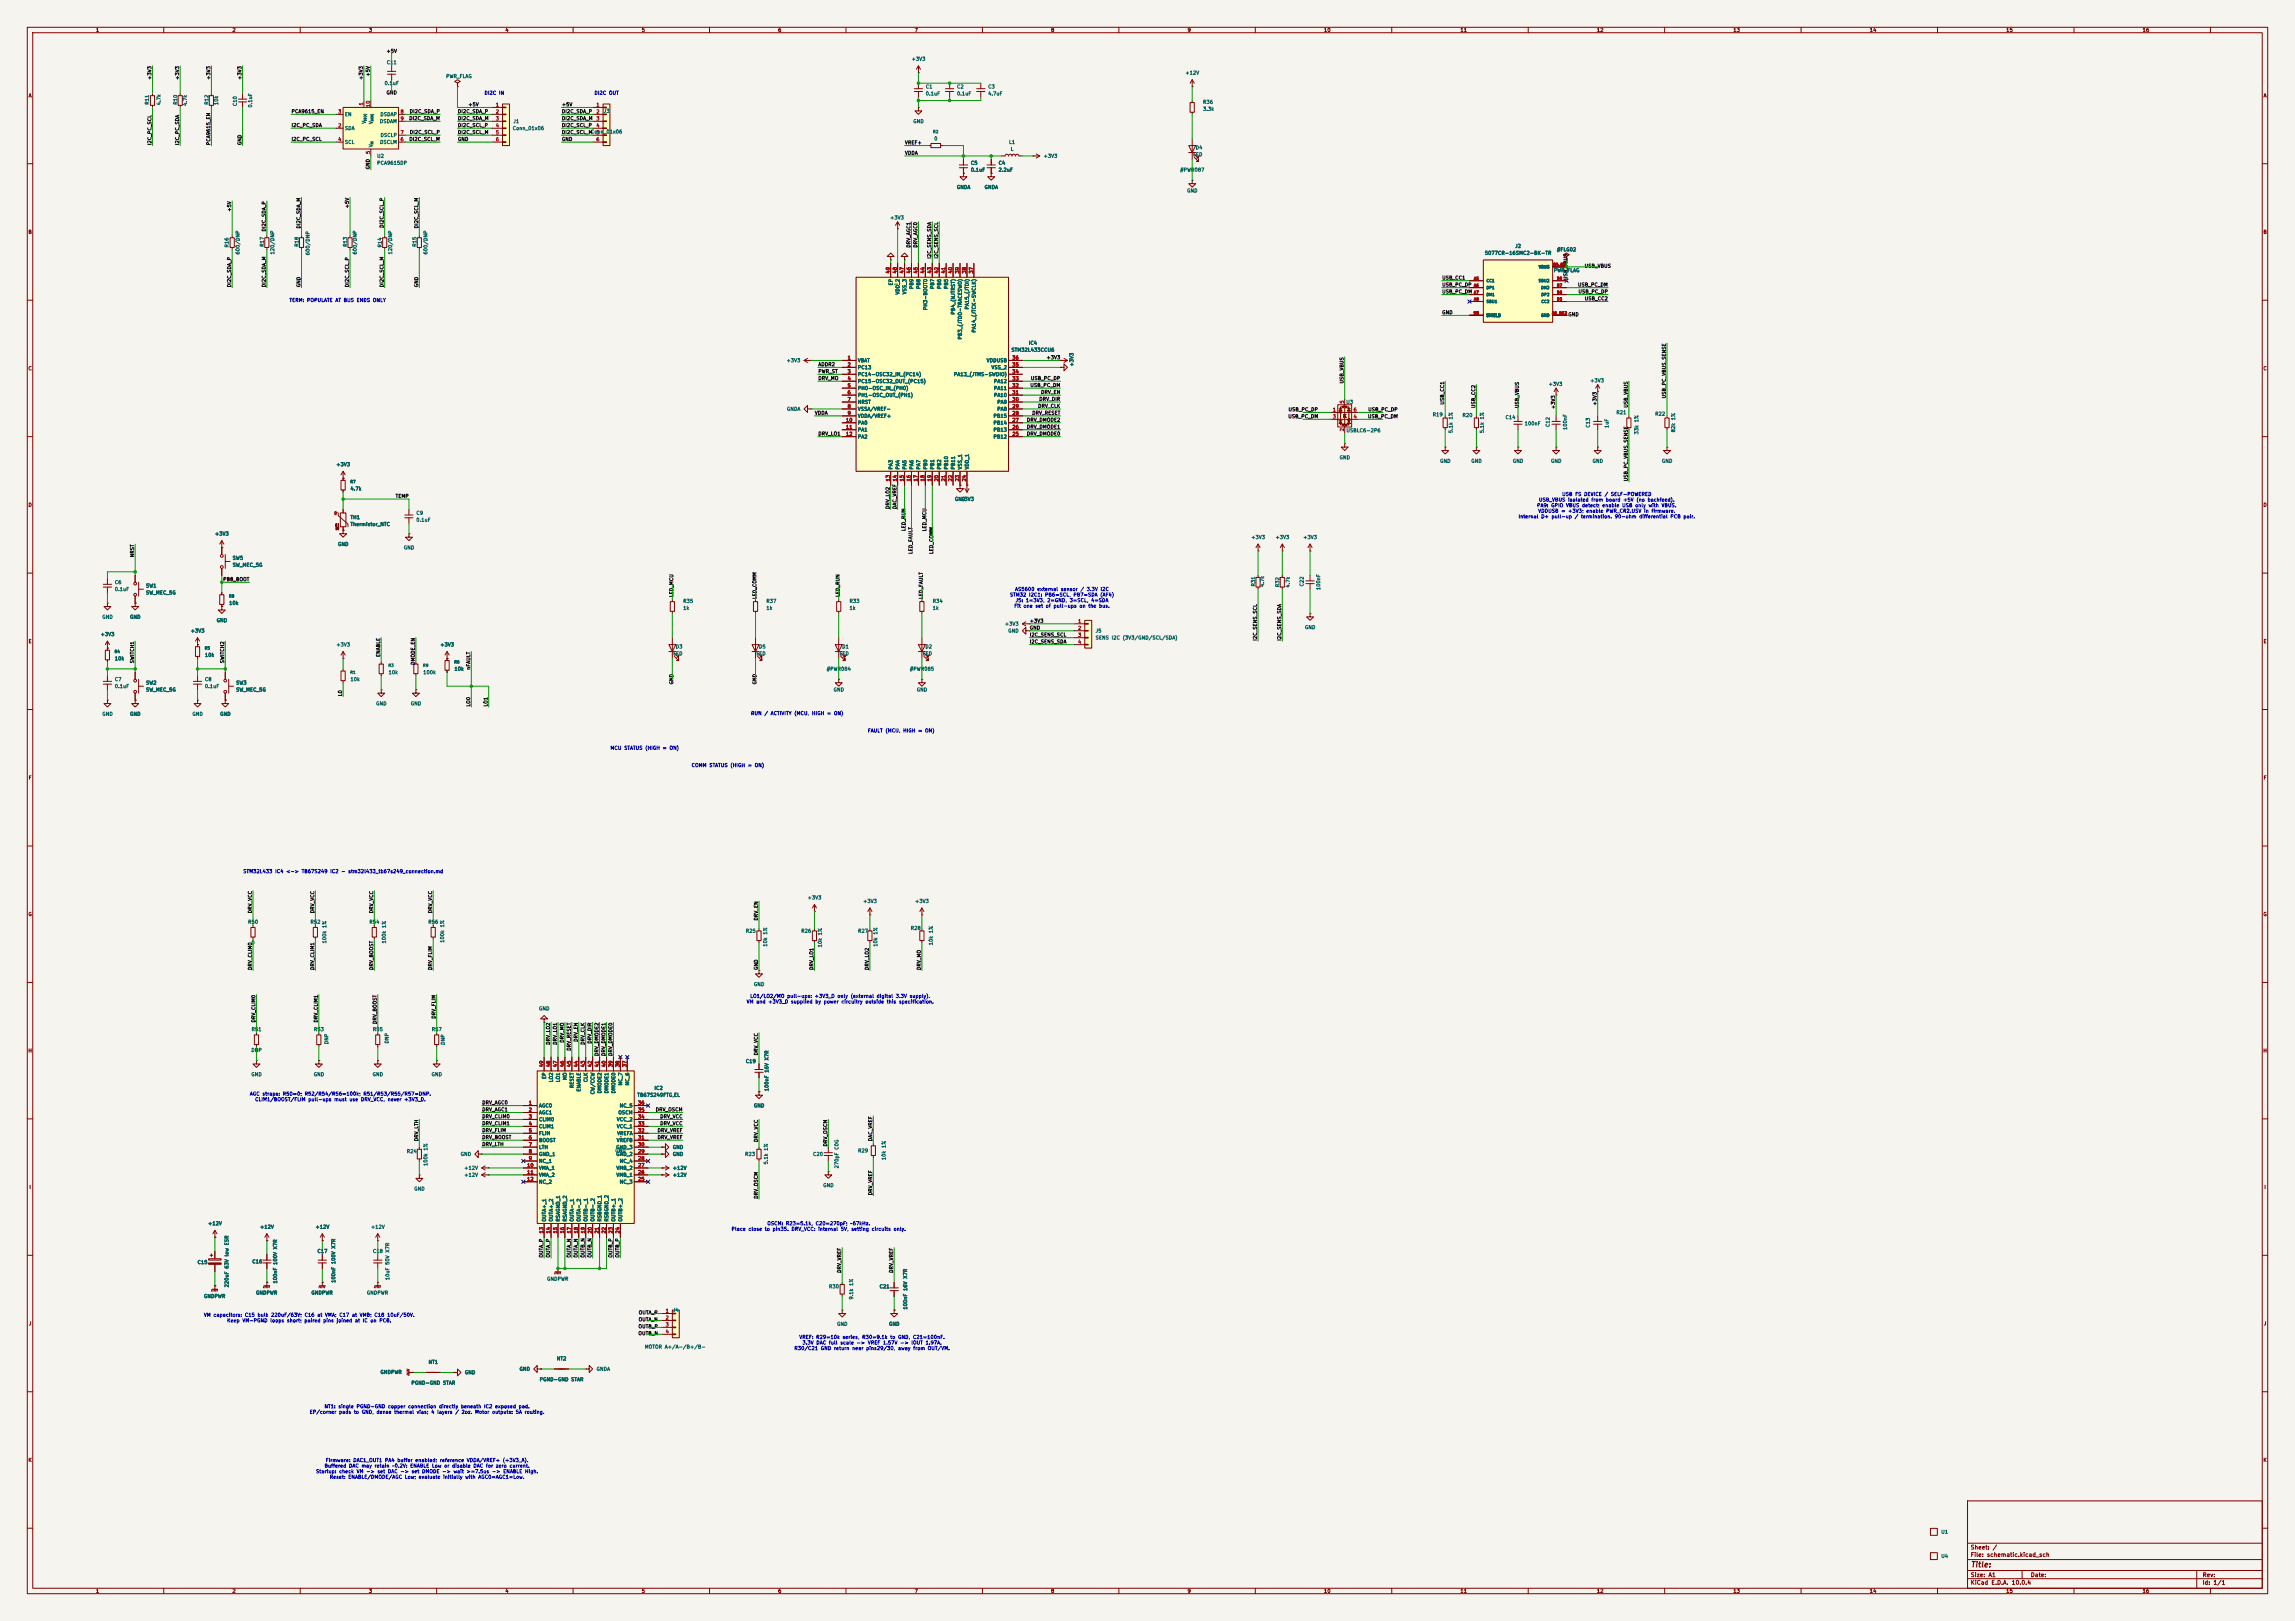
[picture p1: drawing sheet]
<svg xmlns="http://www.w3.org/2000/svg" width="841mm" height="594mm" viewBox="0 0 841 594" stroke-linecap="round" stroke-linejoin="round" font-family="sans-serif">
<defs><g id="words">
<text font-size="2" fill="#840000" x="722" y="574.8">Title:</text>
<g font-size="1.5" fill="#840000">
<text x="722" y="568.2">Sheet: /</text>
<text x="722" y="570.9">File: schematic.kicad_sch</text>
<text x="722" y="581.1">KiCad E.D.A. 10.0.4</text>
<text x="722" y="578.3">Size: A1</text>
<text x="744" y="578.3">Date:</text>
<text x="807" y="578.3">Rev:</text>
<text x="807" y="581.1">Id: 1/1</text>
</g>
<g font-size="1.3" fill="#840000">
<text x="35" y="12">1</text>
<text x="85" y="12">2</text>
<text x="135" y="12">3</text>
<text x="185" y="12">4</text>
<text x="235" y="12">5</text>
<text x="285" y="12">6</text>
<text x="335" y="12">7</text>
<text x="385" y="12">8</text>
<text x="435" y="12">9</text>
<text x="485" y="12">10</text>
<text x="535" y="12">11</text>
<text x="585" y="12">12</text>
<text x="635" y="12">13</text>
<text x="685" y="12">14</text>
<text x="735" y="12">15</text>
<text x="785" y="12">16</text>
<text x="10.3" y="36">A</text>
<text x="829.3" y="36">A</text>
<text x="10.3" y="86">B</text>
<text x="829.2" y="86">B</text>
<text x="10.3" y="136">C</text>
<text x="829.2" y="136">C</text>
<text x="10.3" y="186">D</text>
<text x="829.2" y="186">D</text>
<text x="10.3" y="236">E</text>
<text x="829.3" y="236">E</text>
<text x="10.3" y="286">F</text>
<text x="829.3" y="286">F</text>
<text x="10.3" y="336">G</text>
<text x="829.2" y="336">G</text>
<text x="10.2" y="386">H</text>
<text x="829.2" y="386">H</text>
<text x="10.6" y="436">I</text>
<text x="829.6" y="436">I</text>
<text x="10.4" y="486">J</text>
<text x="829.4" y="486">J</text>
<text x="10.3" y="536">K</text>
<text x="829.2" y="536">K</text>
<text x="35" y="584">1</text>
<text x="85" y="584">2</text>
<text x="135" y="584">3</text>
<text x="185" y="584">4</text>
<text x="235" y="584">5</text>
<text x="285" y="584">6</text>
<text x="335" y="584">7</text>
<text x="385" y="584">8</text>
<text x="435" y="584">9</text>
<text x="485" y="584">10</text>
<text x="535" y="584">11</text>
<text x="585" y="584">12</text>
<text x="635" y="584">13</text>
<text x="685" y="584">14</text>
<text x="735" y="584">15</text>
<text x="785" y="584">16</text>
</g>
<g font-size="1.3" fill="#0f0f0f">
<text x="141.5" y="19.7">+5V</text>
<text x="55.8" y="29.4" transform="rotate(-90 55.8 29.4)">+3V3</text>
<text x="65.9" y="29.4" transform="rotate(-90 65.9 29.4)">+3V3</text>
<text x="77.3" y="29.4" transform="rotate(-90 77.3 29.4)">+3V3</text>
<text x="88.8" y="29.4" transform="rotate(-90 88.8 29.4)">+3V3</text>
<text x="133.2" y="29.4" transform="rotate(-90 133.2 29.4)">+3V3</text>
<text x="135.8" y="28.2" transform="rotate(-90 135.8 28.2)">+5V</text>
<text x="141.5" y="34.9">GND</text>
<text x="106.7" y="41.8">PCA9615_EN</text>
<text x="150" y="41.8">DI2C_SDA_P</text>
<text x="167.6" y="41.8">DI2C_SDA_P</text>
<text x="171.4" y="39.2">+5V</text>
<text x="205.7" y="39.2">+5V</text>
<text x="205.7" y="41.8">DI2C_SDA_P</text>
<text x="106.7" y="46.9">I2C_PC_SDA</text>
<text x="149.8" y="44.3">DI2C_SDA_M</text>
<text x="167.6" y="44.3">DI2C_SDA_M</text>
<text x="167.6" y="46.9">DI2C_SCL_P</text>
<text x="205.7" y="46.9">DI2C_SCL_P</text>
<text x="205.7" y="44.3">DI2C_SDA_M</text>
<text x="55.8" y="53.3" transform="rotate(-90 55.8 53.3)">I2C_PC_SCL</text>
<text x="65.9" y="53.3" transform="rotate(-90 65.9 53.3)">I2C_PC_SDA</text>
<text x="77.3" y="53.3" transform="rotate(-90 77.3 53.3)">PCA9615_EN</text>
<text x="88.8" y="53.3" transform="rotate(-90 88.8 53.3)">GND</text>
<text x="106.7" y="51.9">I2C_PC_SCL</text>
<text x="149.8" y="51.9">DI2C_SCL_M</text>
<text x="150" y="49.4">DI2C_SCL_P</text>
<text x="167.6" y="51.9">GND</text>
<text x="167.6" y="49.4">DI2C_SCL_M</text>
<text x="205.7" y="49.4">DI2C_SCL_M</text>
<text x="205.7" y="51.9">GND</text>
<text x="331.5" y="53.2">VREF+</text>
<text x="331.5" y="57">VDDA</text>
<text x="135.8" y="62.2" transform="rotate(-90 135.8 62.2)">GND</text>
<text x="85" y="77.7" transform="rotate(-90 85 77.7)">+5V</text>
<text x="128.1" y="76.5" transform="rotate(-90 128.1 76.5)">+5V</text>
<text x="110.4" y="83.9" transform="rotate(-90 110.4 83.9)">DI2C_SDA_M</text>
<text x="140.8" y="83.7" transform="rotate(-90 140.8 83.7)">DI2C_SCL_P</text>
<text x="153.5" y="83.8" transform="rotate(-90 153.5 83.8)">DI2C_SCL_M</text>
<text x="97.7" y="85" transform="rotate(-90 97.7 85)">DI2C_SDA_P</text>
<text x="333.9" y="90.9" transform="rotate(-90 333.9 90.9)">DRV_AGC1</text>
<text x="336.4" y="90.9" transform="rotate(-90 336.4 90.9)">DRV_AGC0</text>
<text x="341.5" y="95" transform="rotate(-90 341.5 95)">I2C_SENS_SDA</text>
<text x="344" y="94.9" transform="rotate(-90 344 94.9)">I2C_SENS_SCL</text>
<text x="580.5" y="98.4">USB_VBUS</text>
<text x="85" y="105.4" transform="rotate(-90 85 105.4)">DI2C_SDA_P</text>
<text x="97.7" y="105.4" transform="rotate(-90 97.7 105.4)">DI2C_SDA_M</text>
<text x="110.4" y="105.4" transform="rotate(-90 110.4 105.4)">GND</text>
<text x="128.1" y="105.4" transform="rotate(-90 128.1 105.4)">DI2C_SCL_P</text>
<text x="140.8" y="105.4" transform="rotate(-90 140.8 105.4)">DI2C_SCL_M</text>
<text x="153.5" y="105.4" transform="rotate(-90 153.5 105.4)">GND</text>
<text x="528.3" y="107.8">USB_PC_DM</text>
<text x="528.3" y="105.3">USB_PC_DP</text>
<text x="528.3" y="102.7">USB_CC1</text>
<text x="574.7" y="102.7" transform="rotate(-90 574.7 102.7)">USB_VBUS</text>
<text x="578.1" y="105.3">USB_PC_DM</text>
<text x="578.3" y="107.8">USB_PC_DP</text>
<text x="580.5" y="110.4">USB_CC2</text>
<text x="528.3" y="115.4">GND</text>
<text x="574.5" y="116.2">GND</text>
<text x="383.3" y="132">+3V3</text>
<text x="299.7" y="134.5">ADDR2</text>
<text x="299.7" y="137">PWR_ST</text>
<text x="299.7" y="139.6">DRV_MO</text>
<text x="377.4" y="142.1">USB_PC_DM</text>
<text x="377.6" y="139.6">USB_PC_DP</text>
<text x="492.6" y="140.7" transform="rotate(-90 492.6 140.7)">USB_VBUS</text>
<text x="380.3" y="149.7">DRV_CLK</text>
<text x="380.7" y="147.2">DRV_DIR</text>
<text x="381.3" y="144.7">DRV_EN</text>
<text x="529.5" y="148.4" transform="rotate(-90 529.5 148.4)">USB_CC1</text>
<text x="540.9" y="149.7" transform="rotate(-90 540.9 149.7)">USB_CC2</text>
<text x="556.9" y="149.7" transform="rotate(-90 556.9 149.7)">USB_VBUS</text>
<text x="585.3" y="148.8" transform="rotate(-90 585.3 148.8)">+3V3</text>
<text x="596.8" y="149.6" transform="rotate(-90 596.8 149.6)">USB_VBUS</text>
<text x="610.7" y="146.1" transform="rotate(-90 610.7 146.1)">USB_PC_VBUS_SENSE</text>
<text x="298.4" y="152.3">VDDA</text>
<text x="376.1" y="154.8">DRV_DMODE2</text>
<text x="378.1" y="152.3">DRV_RESET</text>
<text x="471.9" y="153.5">USB_PC_DM</text>
<text x="472" y="151">USB_PC_DP</text>
<text x="501.1" y="153.5">USB_PC_DM</text>
<text x="501.2" y="151">USB_PC_DP</text>
<text x="570.1" y="150.1" transform="rotate(-90 570.1 150.1)">+3V3</text>
<text x="299.7" y="159.9">DRV_LO1</text>
<text x="376.1" y="157.4">DRV_DMODE1</text>
<text x="376.1" y="159.9">DRV_DMODE0</text>
<text x="596.8" y="176.5" transform="rotate(-90 596.8 176.5)">USB_PC_VBUS_SENSE</text>
<text x="144.8" y="182.8">TEMP</text>
<text x="326.3" y="186.7" transform="rotate(-90 326.3 186.7)">DRV_LO2</text>
<text x="328.8" y="186.7" transform="rotate(-90 328.8 186.7)">DAC_VREF 14</text>
<text x="332.1" y="194.8" transform="rotate(-90 332.1 194.8)">LED_RUN</text>
<text x="339.7" y="194.8" transform="rotate(-90 339.7 194.8)">LED_MCU</text>
<text x="334.6" y="203.2" transform="rotate(-90 334.6 203.2)">LED_FAULT</text>
<text x="342.3" y="203.2" transform="rotate(-90 342.3 203.2)">LED_COMM</text>
<text x="49.4" y="204.4" transform="rotate(-90 49.4 204.4)">NRST</text>
<text x="81.6" y="213.2">PB8_BOOT</text>
<text x="247" y="219" transform="rotate(-90 247 219)">LED_MCU</text>
<text x="277.5" y="219.7" transform="rotate(-90 277.5 219.7)">LED_COMM</text>
<text x="308" y="218.9" transform="rotate(-90 308 218.9)">LED_RUN</text>
<text x="338.4" y="219.7" transform="rotate(-90 338.4 219.7)">LED_FAULT</text>
<text x="377.2" y="233.6">I2C_SENS_SCL</text>
<text x="377.2" y="231">GND</text>
<text x="377.2" y="228.5">+3V3</text>
<text x="377.2" y="236.1">I2C_SENS_SDA</text>
<text x="460.9" y="234.9" transform="rotate(-90 460.9 234.9)">I2C_SENS_SCL</text>
<text x="469.8" y="234.9" transform="rotate(-90 469.8 234.9)">I2C_SENS_SDA</text>
<text x="49.4" y="243.2" transform="rotate(-90 49.4 243.2)">SWITCH1</text>
<text x="82.4" y="243.2" transform="rotate(-90 82.4 243.2)">SWITCH2</text>
<text x="139.6" y="240.9" transform="rotate(-90 139.6 240.9)">ENABLE</text>
<text x="152.3" y="243.8" transform="rotate(-90 152.3 243.8)">DMODE_EN</text>
<text x="172.6" y="245.6" transform="rotate(-90 172.6 245.6)">nFAULT</text>
<text x="247" y="251" transform="rotate(-90 247 251)">GND</text>
<text x="277.5" y="251" transform="rotate(-90 277.5 251)">GND</text>
<text x="125.6" y="255.3" transform="rotate(-90 125.6 255.3)">L0</text>
<text x="172.6" y="259.1" transform="rotate(-90 172.6 259.1)">LO0</text>
<text x="178.9" y="259.1" transform="rotate(-90 178.9 259.1)">LO1</text>
<text x="92.6" y="334.8" transform="rotate(-90 92.6 334.8)">DRV_VCC</text>
<text x="115.4" y="334.8" transform="rotate(-90 115.4 334.8)">DRV_VCC</text>
<text x="137" y="334.8" transform="rotate(-90 137 334.8)">DRV_VCC</text>
<text x="158.6" y="334.8" transform="rotate(-90 158.6 334.8)">DRV_VCC</text>
<text x="278" y="337.5" transform="rotate(-90 278 337.5)">DRV_EN</text>
<text x="92.6" y="355.6" transform="rotate(-90 92.6 355.6)">DRV_CLIM0</text>
<text x="115.4" y="355.6" transform="rotate(-90 115.4 355.6)">DRV_CLIM1</text>
<text x="137" y="355.6" transform="rotate(-90 137 355.6)">DRV_BOOST</text>
<text x="158.6" y="355.6" transform="rotate(-90 158.6 355.6)">DRV_FLIM</text>
<text x="278" y="355.6" transform="rotate(-90 278 355.6)">GND</text>
<text x="298.3" y="355.6" transform="rotate(-90 298.3 355.6)">DRV_LO1</text>
<text x="318.6" y="355.6" transform="rotate(-90 318.6 355.6)">DRV_LO2</text>
<text x="337.7" y="355.6" transform="rotate(-90 337.7 355.6)">DRV_MO</text>
<text x="93.9" y="374.9" transform="rotate(-90 93.9 374.9)">DRV_CLIM0</text>
<text x="116.7" y="374.9" transform="rotate(-90 116.7 374.9)">DRV_CLIM1</text>
<text x="138.3" y="375.4" transform="rotate(-90 138.3 375.4)">DRV_BOOST</text>
<text x="159.9" y="373.5" transform="rotate(-90 159.9 373.5)">DRV_FLIM</text>
<text x="201.8" y="383" transform="rotate(-90 201.8 383)">DRV_LO2</text>
<text x="204.3" y="383" transform="rotate(-90 204.3 383)">DRV_LO1</text>
<text x="206.9" y="382.2" transform="rotate(-90 206.9 382.2)">DRV_MO</text>
<text x="212" y="381.9" transform="rotate(-90 212 381.9)">DRV_EN</text>
<text x="214.5" y="383" transform="rotate(-90 214.5 383)">DRV_CLK</text>
<text x="217" y="382.6" transform="rotate(-90 217 382.6)">DRV_DIR</text>
<text x="209.4" y="385.2" transform="rotate(-90 209.4 385.2)">DRV_RESET</text>
<text x="219.6" y="387.1" transform="rotate(-90 219.6 387.1)">DRV_DMODE2</text>
<text x="222.1" y="387.1" transform="rotate(-90 222.1 387.1)">DRV_DMODE1</text>
<text x="224.7" y="387.1" transform="rotate(-90 224.7 387.1)">DRV_DMODE0</text>
<text x="278" y="386.9" transform="rotate(-90 278 386.9)">DRV_VCC</text>
<text x="176.5" y="405">DRV_AGC0</text>
<text x="176.5" y="407.5">DRV_AGC1</text>
<text x="240.1" y="407.5">DRV_OSCM</text>
<text x="176.5" y="412.6">DRV_CLIM1</text>
<text x="176.5" y="410.1">DRV_CLIM0</text>
<text x="241.8" y="412.6">DRV_VCC</text>
<text x="241.8" y="410.1">DRV_VCC</text>
<text x="153.5" y="418.3" transform="rotate(-90 153.5 418.3)">DRV_LTH</text>
<text x="176.5" y="417.7">DRV_BOOST</text>
<text x="176.5" y="415.2">DRV_FLIM</text>
<text x="240.8" y="417.7">DRV_VREF</text>
<text x="240.8" y="415.2">DRV_VREF</text>
<text x="278" y="418.6" transform="rotate(-90 278 418.6)">DRV_VCC</text>
<text x="319.9" y="418.3" transform="rotate(-90 319.9 418.3)">DAC_VREF</text>
<text x="176.5" y="420.2">DRV_LTH</text>
<text x="303.4" y="420.3" transform="rotate(-90 303.4 420.3)">DRV_OSCM</text>
<text x="278" y="439.4" transform="rotate(-90 278 439.4)">DRV_OSCM</text>
<text x="319.9" y="438.1" transform="rotate(-90 319.9 438.1)">DRV_VREF</text>
<text x="199.3" y="461" transform="rotate(-90 199.3 461)">OUTA_P</text>
<text x="201.8" y="461" transform="rotate(-90 201.8 461)">OUTA_P</text>
<text x="209.4" y="461" transform="rotate(-90 209.4 461)">OUTA_N</text>
<text x="212" y="461" transform="rotate(-90 212 461)">OUTA_N</text>
<text x="214.5" y="461" transform="rotate(-90 214.5 461)">OUTB_N</text>
<text x="217" y="461" transform="rotate(-90 217 461)">OUTB_N</text>
<text x="224.7" y="461" transform="rotate(-90 224.7 461)">OUTB_P</text>
<text x="227.2" y="461" transform="rotate(-90 227.2 461)">OUTB_P</text>
<text x="308.5" y="466.6" transform="rotate(-90 308.5 466.6)">DRV_VREF</text>
<text x="327.5" y="466.6" transform="rotate(-90 327.5 466.6)">DRV_VREF</text>
<text x="233.9" y="484.5">OUTA_N</text>
<text x="233.9" y="482">OUTA_P</text>
<text x="233.8" y="489.6">OUTB_N</text>
<text x="233.8" y="487">OUTB_P</text>
</g>
<g font-size="1.3" fill="#006464">
<text x="141.6" y="23.8">C11</text>
<text x="333.9" y="22.6">+3V3</text>
<text x="163.3" y="28.9">PWR_FLAG</text>
<text x="434.2" y="27.6">+12V</text>
<text x="140.8" y="31.5">0.1uF</text>
<text x="339.1" y="32.7">C1</text>
<text x="339.1" y="35.3">0.1uF</text>
<text x="350.5" y="32.7">C2</text>
<text x="350.5" y="35.3">0.1uF</text>
<text x="362" y="32.7">C3</text>
<text x="362" y="35.3">4.7uF</text>
<text x="54.8" y="38.5" transform="rotate(-90 54.8 38.5)">R11</text>
<text x="59.1" y="38.7" transform="rotate(-90 59.1 38.7)">4.7k</text>
<text x="65.2" y="38.5" transform="rotate(-90 65.2 38.5)">R10</text>
<text x="68.8" y="39" transform="rotate(-90 68.8 39)">4.7k</text>
<text x="76.7" y="38.5" transform="rotate(-90 76.7 38.5)">R12</text>
<text x="80.2" y="38.7" transform="rotate(-90 80.2 38.7)">10k</text>
<text x="87.1" y="39" transform="rotate(-90 87.1 39)">C10</text>
<text x="92.7" y="39.6" transform="rotate(-90 92.7 39.6)">0.1uF</text>
<text x="221.1" y="41.6">J3</text>
<text x="440.7" y="40.9">3.3k</text>
<text x="440.7" y="38.3">R36</text>
<text x="126.2" y="48">SDA</text>
<text x="126.2" y="42.9">EN</text>
<text x="134.3" y="45.5" transform="rotate(-90 134.3 45.5)">V</text>
<text x="136.9" y="45.6" transform="rotate(-90 136.9 45.6)">V</text>
<text x="139" y="45.4">DSDAM</text>
<text x="139.2" y="42.9">DSDAP</text>
<text x="187.7" y="48">Conn_01x06</text>
<text x="188" y="45.4">J1</text>
<text x="334.5" y="45.4">GND</text>
<text x="126.2" y="53">SCL</text>
<text x="139.1" y="53">DSCLM</text>
<text x="139.3" y="50.5">DSCLP</text>
<text x="216.4" y="49.2">Conn_01x06</text>
<text x="342.2" y="51.8">0</text>
<text x="369.6" y="53">L1</text>
<text x="136.9" y="54.1" transform="rotate(-90 136.9 54.1)">V</text>
<text x="138" y="58.1">U2</text>
<text x="370.2" y="55.6">L</text>
<text x="382.3" y="58.1">+3V3</text>
<text x="437" y="57.6">LED</text>
<text x="438" y="55">D4</text>
<text x="138" y="60.7">PCA9615DP</text>
<text x="355.6" y="60.7">C5</text>
<text x="355.6" y="63.2">0.1uF</text>
<text x="365.8" y="60.7">C4</text>
<text x="365.8" y="63.2">2.2uF</text>
<text x="432.3" y="63.2">#PWR087</text>
<text x="350.5" y="69.6">GNDA</text>
<text x="360.6" y="69.6">GNDA</text>
<text x="434.8" y="70.8">GND</text>
<text x="326" y="80.7">+3V3</text>
<text x="84" y="90.8" transform="rotate(-90 84 90.8)">R16</text>
<text x="88.1" y="93.4" transform="rotate(-90 88.1 93.4)">600/DNP</text>
<text x="97" y="90.6" transform="rotate(-90 97 90.6)">R17</text>
<text x="100.8" y="93.4" transform="rotate(-90 100.8 93.4)">120/DNP</text>
<text x="109.7" y="90.6" transform="rotate(-90 109.7 90.6)">R18</text>
<text x="113.7" y="93.7" transform="rotate(-90 113.7 93.7)">600/DNP</text>
<text x="127.5" y="90.6" transform="rotate(-90 127.5 90.6)">R13</text>
<text x="131" y="93.4" transform="rotate(-90 131 93.4)">600/DNP</text>
<text x="140.2" y="90.8" transform="rotate(-90 140.2 90.8)">R14</text>
<text x="144" y="93.4" transform="rotate(-90 144 93.4)">120/DNP</text>
<text x="152.9" y="90.6" transform="rotate(-90 152.9 90.6)">R15</text>
<text x="156.9" y="93.4" transform="rotate(-90 156.9 93.4)">600/DNP</text>
<text x="543.9" y="93.7">5077CR-16SMC2-BK-TR</text>
<text x="555.1" y="91.1">J2</text>
<text x="570.4" y="92.4">#FLG02</text>
<text x="569.2" y="100">PWR_FLAG</text>
<text x="327.4" y="104.7" transform="rotate(-90 327.4 104.7)">EP</text>
<text x="332.4" y="108" transform="rotate(-90 332.4 108)">VSS_3</text>
<text x="335" y="106.1" transform="rotate(-90 335 106.1)">PB9</text>
<text x="337.5" y="106.1" transform="rotate(-90 337.5 106.1)">PB8</text>
<text x="342.6" y="106.1" transform="rotate(-90 342.6 106.1)">PB7</text>
<text x="345.1" y="106.1" transform="rotate(-90 345.1 106.1)">PB6</text>
<text x="347.7" y="106.1" transform="rotate(-90 347.7 106.1)">PB5</text>
<text x="329.9" y="108.1" transform="rotate(-90 329.9 108.1)">VDD_2</text>
<text x="340.1" y="113.8" transform="rotate(-90 340.1 113.8)">PH3-BOOT0</text>
<text x="355.3" y="113.6" transform="rotate(-90 355.3 113.6)">PA15_(JTDI)</text>
<text x="350.2" y="115.4" transform="rotate(-90 350.2 115.4)">PB4_(NJTRST)</text>
<text x="352.8" y="124.6" transform="rotate(-90 352.8 124.6)">PB3_(JTDO-TRACESWO)</text>
<text x="357.8" y="122" transform="rotate(-90 357.8 122)">PA14_(JTCK-SWCLK)</text>
<text x="370.5" y="129.2">STM32L433CCU6</text>
<text x="376.8" y="126.6">IC4</text>
<text x="288.1" y="133.1">+3V3</text>
<text x="314.2" y="133.1">VBAT</text>
<text x="314.2" y="135.6">PC13</text>
<text x="361.4" y="133.1">VDDUSB</text>
<text x="363.2" y="135.6">VSS_2</text>
<text x="393.7" y="134.5" transform="rotate(-90 393.7 134.5)">+3V3</text>
<text x="314.2" y="138.1">PC14-OSC32_IN_(PC14)</text>
<text x="314.2" y="140.7">PC15-OSC32_OUT_(PC15)</text>
<text x="314.2" y="143.2">PH0-OSC_IN_(PH0)</text>
<text x="349.4" y="138.1">PA13_(JTMS-SWDIO)</text>
<text x="364.1" y="143.2">PA11</text>
<text x="364.1" y="140.7">PA12</text>
<text x="567.3" y="141.7">+3V3</text>
<text x="582.6" y="140.4">+3V3</text>
<text x="314.2" y="145.8">PH1-OSC_OUT_(PH1)</text>
<text x="314.2" y="148.3">NRST</text>
<text x="364.1" y="145.8">PA10</text>
<text x="365.3" y="148.3">PA9</text>
<text x="493.2" y="148.3">U3</text>
<text x="288.2" y="150.8">GNDA</text>
<text x="314.2" y="150.8">VSSA/VREF-</text>
<text x="314.2" y="153.4">VDDA/VREF+</text>
<text x="314.2" y="155.9">PA0</text>
<text x="363.9" y="155.9">PB14</text>
<text x="363.9" y="153.4">PB15</text>
<text x="365.3" y="150.8">PA8</text>
<text x="524.8" y="152.9">R19</text>
<text x="535.8" y="153.1">R20</text>
<text x="551.5" y="153.9">C14</text>
<text x="592.2" y="152.1">R21</text>
<text x="606.4" y="152.6">R22</text>
<text x="314.2" y="158.5">PA1</text>
<text x="314.2" y="161">PA2</text>
<text x="363.9" y="161">PB12</text>
<text x="363.9" y="158.5">PB13</text>
<text x="493.2" y="158.7">USBLC6-2P6</text>
<text x="532.6" y="158.9" transform="rotate(-90 532.6 158.9)">5.1k 1%</text>
<text x="544" y="158.9" transform="rotate(-90 544 158.9)">5.1k 1%</text>
<text x="558.6" y="156.2">100nF</text>
<text x="568.2" y="156.6" transform="rotate(-90 568.2 156.6)">C12</text>
<text x="574.5" y="157.7" transform="rotate(-90 574.5 157.7)">100nF</text>
<text x="582.9" y="156.9" transform="rotate(-90 582.9 156.9)">C13</text>
<text x="589.7" y="157" transform="rotate(-90 589.7 157)">1uF</text>
<text x="600.7" y="159.3" transform="rotate(-90 600.7 159.3)">33k 1%</text>
<text x="614.1" y="158.6" transform="rotate(-90 614.1 158.6)">82k 1%</text>
<text x="123.1" y="171.2">+3V3</text>
<text x="327.4" y="172.2" transform="rotate(-90 327.4 172.2)">PA3</text>
<text x="329.9" y="172.2" transform="rotate(-90 329.9 172.2)">PA4</text>
<text x="332.4" y="172.2" transform="rotate(-90 332.4 172.2)">PA5</text>
<text x="335" y="172.2" transform="rotate(-90 335 172.2)">PA6</text>
<text x="337.5" y="172.2" transform="rotate(-90 337.5 172.2)">PA7</text>
<text x="340.1" y="172.2" transform="rotate(-90 340.1 172.2)">PB0</text>
<text x="342.6" y="172.2" transform="rotate(-90 342.6 172.2)">PB1</text>
<text x="345.1" y="172.2" transform="rotate(-90 345.1 172.2)">PB2</text>
<text x="347.7" y="172.2" transform="rotate(-90 347.7 172.2)">PB10</text>
<text x="350.2" y="172.2" transform="rotate(-90 350.2 172.2)">PB11</text>
<text x="352.8" y="172.2" transform="rotate(-90 352.8 172.2)">VSS_1</text>
<text x="355.3" y="172.2" transform="rotate(-90 355.3 172.2)">VDD_1</text>
<text x="490.7" y="168.6">GND</text>
<text x="527.6" y="169.9">GND</text>
<text x="539" y="169.9">GND</text>
<text x="554.2" y="169.9">GND</text>
<text x="568.2" y="169.9">GND</text>
<text x="583.4" y="169.9">GND</text>
<text x="608.8" y="169.9">GND</text>
<text x="128.3" y="180">4.7k</text>
<text x="349.8" y="183.9">GND</text>
<text x="351.7" y="183.9">+3V3</text>
<text x="128.3" y="190.5">TH1</text>
<text x="152.4" y="188.9">C9</text>
<text x="152.4" y="191.5">0.1uF</text>
<text x="78.6" y="196.6">+3V3</text>
<text x="128.3" y="193.1">Thermistor_NTC</text>
<text x="458.4" y="197.8">+3V3</text>
<text x="467.3" y="197.8">+3V3</text>
<text x="477.4" y="197.8">+3V3</text>
<text x="123.7" y="200.4">GND</text>
<text x="147.8" y="201.6">GND</text>
<text x="85.1" y="205.4">SW5</text>
<text x="85.1" y="208">SW_MEC_5G</text>
<text x="41.9" y="214.3">C6</text>
<text x="53.3" y="215.6">SW1</text>
<text x="460.2" y="215.1" transform="rotate(-90 460.2 215.1)">R31</text>
<text x="463.5" y="215.2" transform="rotate(-90 463.5 215.2)">4.7k</text>
<text x="469.1" y="215.3" transform="rotate(-90 469.1 215.3)">R32</text>
<text x="472.9" y="215.5" transform="rotate(-90 472.9 215.5)">4.7k</text>
<text x="478" y="215.1" transform="rotate(-90 478 215.1)">C22</text>
<text x="41.9" y="216.9">0.1uF</text>
<text x="53.3" y="218.1">SW_MEC_5G</text>
<text x="83.8" y="222">10k</text>
<text x="250.2" y="221.2">R35</text>
<text x="280.7" y="221.2">R37</text>
<text x="311.2" y="221.2">R33</text>
<text x="341.6" y="221.2">R34</text>
<text x="484.1" y="216.4" transform="rotate(-90 484.1 216.4)">100nF</text>
<text x="37.3" y="227">GND</text>
<text x="47.5" y="227">GND</text>
<text x="250.2" y="223.8">1k</text>
<text x="280.7" y="223.8">1k</text>
<text x="311.2" y="223.8">1k</text>
<text x="341.6" y="223.8">1k</text>
<text x="36.7" y="233.4">+3V3</text>
<text x="69.7" y="232.1">+3V3</text>
<text x="79.2" y="228.3">GND</text>
<text x="368.1" y="229.6">+3V3</text>
<text x="369.3" y="232.1">GND</text>
<text x="401.3" y="232.1">J5</text>
<text x="478" y="230.8">GND</text>
<text x="123.1" y="237.2">+3V3</text>
<text x="161.2" y="237.2">+3V3</text>
<text x="247.5" y="237.9">D3</text>
<text x="278" y="237.9">D5</text>
<text x="308.5" y="237.9">D1</text>
<text x="338.9" y="237.9">D2</text>
<text x="401.3" y="234.7">SENS I2C (3V3/GND/SCL/SDA)</text>
<text x="41.9" y="242.3">10k</text>
<text x="74.9" y="241">10k</text>
<text x="246.5" y="240.5">LED</text>
<text x="277" y="240.5">LED</text>
<text x="307.5" y="240.5">LED</text>
<text x="338" y="240.5">LED</text>
<text x="41.9" y="249.9">C7</text>
<text x="53.3" y="251.2">SW2</text>
<text x="74.9" y="249.9">C8</text>
<text x="86.4" y="251.2">SW3</text>
<text x="128.3" y="249.9">10k</text>
<text x="142.2" y="247.4">10k</text>
<text x="154.9" y="247.4">100k</text>
<text x="166.4" y="246.1">10k</text>
<text x="302.8" y="246.1">#PWR084</text>
<text x="333.3" y="246.1">#PWR085</text>
<text x="41.9" y="252.4">0.1uF</text>
<text x="53.3" y="253.7">SW_MEC_5G</text>
<text x="74.9" y="252.4">0.1uF</text>
<text x="86.4" y="253.7">SW_MEC_5G</text>
<text x="305.3" y="253.7">GND</text>
<text x="335.8" y="253.7">GND</text>
<text x="37.3" y="262.6">GND</text>
<text x="47.5" y="262.6">GND</text>
<text x="70.4" y="262.6">GND</text>
<text x="80.5" y="262.6">GND</text>
<text x="137.7" y="258.8">GND</text>
<text x="150.4" y="258.8">GND</text>
<text x="295.8" y="329.9">+3V3</text>
<text x="316.1" y="331.2">+3V3</text>
<text x="335.2" y="331.2">+3V3</text>
<text x="90.8" y="338.8">R50</text>
<text x="113.6" y="338.8">R52</text>
<text x="135.2" y="338.8">R54</text>
<text x="156.8" y="338.8">R56</text>
<text x="333.6" y="341.1">R28</text>
<text x="92" y="346.4">0</text>
<text x="119.8" y="345.9" transform="rotate(-90 119.8 345.9)">100k 1%</text>
<text x="141.7" y="345.9" transform="rotate(-90 141.7 345.9)">100k 1%</text>
<text x="163" y="345.6" transform="rotate(-90 163 345.6)">100k 1%</text>
<text x="273.1" y="342.1">R25</text>
<text x="281.4" y="347" transform="rotate(-90 281.4 347)">10k 1%</text>
<text x="293.5" y="342.1">R26</text>
<text x="301.5" y="347.3" transform="rotate(-90 301.5 347.3)">10k 1%</text>
<text x="314.3" y="342.1">R27</text>
<text x="321.8" y="347" transform="rotate(-90 321.8 347)">10k 1%</text>
<text x="342.1" y="346.5" transform="rotate(-90 342.1 346.5)">10k 1%</text>
<text x="276.1" y="361.7">GND</text>
<text x="197.4" y="370.5">GND</text>
<text x="92" y="378.2">R51</text>
<text x="114.9" y="378.2">R53</text>
<text x="120.6" y="382.8" transform="rotate(-90 120.6 382.8)">DNP</text>
<text x="136.5" y="378.2">R55</text>
<text x="142.7" y="382.5" transform="rotate(-90 142.7 382.5)">DNP</text>
<text x="158.1" y="378.2">R57</text>
<text x="163.3" y="383" transform="rotate(-90 163.3 383)">DNP</text>
<text x="91.9" y="385.8">DNP</text>
<text x="273.1" y="389.8">C19</text>
<text x="91.9" y="394.7">GND</text>
<text x="114.8" y="394.7">GND</text>
<text x="136.4" y="394.7">GND</text>
<text x="158" y="394.7">GND</text>
<text x="200.4" y="395.6" transform="rotate(-90 200.4 395.6)">EP</text>
<text x="208" y="395.9" transform="rotate(-90 208 395.9)">MO</text>
<text x="202.9" y="396.7" transform="rotate(-90 202.9 396.7)">LO2</text>
<text x="205.4" y="396.7" transform="rotate(-90 205.4 396.7)">LO1</text>
<text x="210.5" y="398.9" transform="rotate(-90 210.5 398.9)">RESET</text>
<text x="213.1" y="400.2" transform="rotate(-90 213.1 400.2)">ENABLE</text>
<text x="215.6" y="396.7" transform="rotate(-90 215.6 396.7)">CLK</text>
<text x="218.1" y="401.2" transform="rotate(-90 218.1 401.2)">CW/CCW</text>
<text x="220.7" y="400.8" transform="rotate(-90 220.7 400.8)">DMODE2</text>
<text x="223.2" y="400.8" transform="rotate(-90 223.2 400.8)">DMODE1</text>
<text x="225.8" y="400.8" transform="rotate(-90 225.8 400.8)">DMODE0</text>
<text x="228.3" y="397.9" transform="rotate(-90 228.3 397.9)">NC_7</text>
<text x="230.8" y="397.9" transform="rotate(-90 230.8 397.9)">NC_6</text>
<text x="239.7" y="399.7">IC2</text>
<text x="281.9" y="400" transform="rotate(-90 281.9 400)">100nF 16V X7R</text>
<text x="197.4" y="406.1">AGC0</text>
<text x="226.9" y="406.1">NC_5</text>
<text x="233.4" y="402.2">TB67S249FTG,EL</text>
<text x="276.1" y="406.1">GND</text>
<text x="197.4" y="408.6">AGC1</text>
<text x="197.4" y="411.2">CLIM0</text>
<text x="197.4" y="413.7">CLIM1</text>
<text x="225.9" y="413.7">VCC_1</text>
<text x="225.9" y="411.2">VCC_2</text>
<text x="226.4" y="408.6">OSCM</text>
<text x="197.4" y="416.3">FLIM</text>
<text x="197.4" y="418.8">BOOST</text>
<text x="225.8" y="418.8">VREFB</text>
<text x="226" y="416.3">VREFA</text>
<text x="148.9" y="422.9">R24</text>
<text x="168.6" y="423.9">GND</text>
<text x="197.4" y="421.3">LTH</text>
<text x="197.4" y="423.9">GND_1</text>
<text x="225.3" y="422.6">GND</text>
<text x="225.7" y="423.9">GND_2</text>
<text x="225.7" y="421.3">GND_3</text>
<text x="246.4" y="423.9">GND</text>
<text x="246.4" y="421.3">GND</text>
<text x="272.9" y="423.9">R23</text>
<text x="297.8" y="423.9">C20</text>
<text x="314.3" y="422.6">R29</text>
<text x="324.8" y="425.3" transform="rotate(-90 324.8 425.3)">10k 1%</text>
<text x="156.9" y="427.4" transform="rotate(-90 156.9 427.4)">100k 1%</text>
<text x="170" y="431.5">+12V</text>
<text x="170" y="429">+12V</text>
<text x="197.4" y="426.4">NC_1</text>
<text x="197.4" y="429">VMA_1</text>
<text x="197.4" y="431.5">VMA_2</text>
<text x="225.7" y="431.5">VMB_1</text>
<text x="225.7" y="429">VMB_2</text>
<text x="226.9" y="426.4">NC_4</text>
<text x="246.4" y="431.5">+12V</text>
<text x="246.4" y="429">+12V</text>
<text x="281.6" y="426.9" transform="rotate(-90 281.6 426.9)">5.1k 1%</text>
<text x="307.5" y="428.3" transform="rotate(-90 307.5 428.3)">270pF C0G</text>
<text x="151.6" y="436.6">GND</text>
<text x="197.4" y="434">NC_2</text>
<text x="226.9" y="434">NC_3</text>
<text x="301.5" y="435.3">GND</text>
<text x="76.1" y="449.3">+12V</text>
<text x="200.4" y="447.8" transform="rotate(-90 200.4 447.8)">OUTA+_1</text>
<text x="202.9" y="447.8" transform="rotate(-90 202.9 447.8)">OUTA+_2</text>
<text x="205.4" y="447.8" transform="rotate(-90 205.4 447.8)">RSAGND_1</text>
<text x="208" y="447.8" transform="rotate(-90 208 447.8)">RSAGND_2</text>
<text x="210.5" y="447.8" transform="rotate(-90 210.5 447.8)">OUTA-_1</text>
<text x="213.1" y="447.8" transform="rotate(-90 213.1 447.8)">OUTA-_2</text>
<text x="215.6" y="447.8" transform="rotate(-90 215.6 447.8)">OUTB-_1</text>
<text x="218.1" y="447.8" transform="rotate(-90 218.1 447.8)">OUTB-_2</text>
<text x="220.7" y="447.8" transform="rotate(-90 220.7 447.8)">RSBGND_1</text>
<text x="223.2" y="447.8" transform="rotate(-90 223.2 447.8)">RSBGND_2</text>
<text x="225.8" y="447.8" transform="rotate(-90 225.8 447.8)">OUTB+_1</text>
<text x="228.3" y="447.8" transform="rotate(-90 228.3 447.8)">OUTB+_2</text>
<text x="95.1" y="450.6">+12V</text>
<text x="115.5" y="450.6">+12V</text>
<text x="135.8" y="450.6">+12V</text>
<text x="116.2" y="459.4">C17</text>
<text x="136.5" y="459.4">C18</text>
<text x="72.2" y="463.5">C15</text>
<text x="92.3" y="463.3">C16</text>
<text x="84" y="471.9" transform="rotate(-90 84 471.9)">220uF 63V low ESR</text>
<text x="101.8" y="470.5" transform="rotate(-90 101.8 470.5)">100nF 100V X7R</text>
<text x="123.1" y="470.2" transform="rotate(-90 123.1 470.2)">100nF 100V X7R</text>
<text x="143" y="469.3" transform="rotate(-90 143 469.3)">10uF 50V X7R</text>
<text x="200.3" y="469.6">GNDPWR</text>
<text x="303.6" y="472.4">R30</text>
<text x="322.2" y="472.4">C21</text>
<text x="74.6" y="476">GNDPWR</text>
<text x="93.6" y="474.7">GNDPWR</text>
<text x="114" y="474.7">GNDPWR</text>
<text x="134.3" y="474.7">GNDPWR</text>
<text x="312.9" y="476.4" transform="rotate(-90 312.9 476.4)">9.1k 1%</text>
<text x="246.5" y="481">J4</text>
<text x="332.7" y="480" transform="rotate(-90 332.7 480)">100nF 16V X7R</text>
<text x="306.6" y="486.1">GND</text>
<text x="325.6" y="486.1">GND</text>
<text x="236.1" y="494.5">MOTOR A+/A-/B+/B-</text>
<text x="139.2" y="503.8">GNDPWR</text>
<text x="156.9" y="500.1">NT1</text>
<text x="170.2" y="503.9">GND</text>
<text x="190.2" y="502.6">GND</text>
<text x="203.9" y="498.8">NT2</text>
<text x="218.4" y="502.6">GNDA</text>
<text x="150.6" y="507.7">PGND-GND STAR</text>
<text x="197.6" y="506.4">PGND-GND STAR</text>
<text x="711.2" y="562.3">U1</text>
<text x="711.2" y="571.2">U4</text>
</g>
<g font-size="1.3" fill="#0000c2">
<text x="177.4" y="35">DI2C IN</text>
<text x="217.7" y="35">DI2C OUT</text>
<text x="105.9" y="111">TERM: POPULATE AT BUS ENDS ONLY</text>
<text x="563.8" y="184.1">USB_VBUS isolated from board +5V (no backfeed).</text>
<text x="572.3" y="182.1">USB FS DEVICE / SELF-POWERED</text>
<text x="556.3" y="190.2">Internal D+ pull-up / termination. 90-ohm differential PCB pair.</text>
<text x="563.1" y="186.1">PA9: GPIO VBUS detect; enable USB only with VBUS.</text>
<text x="563.5" y="188.2">VDDUSB = +3V3; enable PWR_CR2.USV in firmware.</text>
<text x="369.9" y="218.9">STM32 I2C1: PB6=SCL, PB7=SDA (AF4)</text>
<text x="371.8" y="216.9">AS5600 external sensor / 3.3V I2C</text>
<text x="372" y="220.9">J5: 1=3V3, 2=GND, 3=SCL, 4=SDA</text>
<text x="371.5" y="223">Fit one set of pull-ups on the bus.</text>
<text x="275.1" y="262.3">RUN / ACTIVITY (MCU, HIGH = ON)</text>
<text x="317.9" y="268.7">FAULT (MCU, HIGH = ON)</text>
<text x="223.5" y="275">MCU STATUS (HIGH = ON)</text>
<text x="253.3" y="281.4">COMM STATUS (HIGH = ON)</text>
<text x="89" y="320.3">STM32L433 IC4 &lt;-&gt; TB67S249 IC2 - stm32l433_tb67s249_connection.md</text>
<text x="274.8" y="366">LO1/LO2/MO pull-ups: +3V3_D only (external digital 3.3V supply).</text>
<text x="273.5" y="368">VM and +3V3_D supplied by power circuitry outside this specification.</text>
<text x="91.4" y="401.8">AGC straps: R50=0; R52/R54/R56=100k; R51/R53/R55/R57=DNP.</text>
<text x="93.3" y="403.8">CLIM1/BOOST/FLIM pull-ups must use DRV_VCC, never +3V3_D.</text>
<text x="281" y="449.3">OSCM: R23=5.1k, C20=270pF; ~67kHz.</text>
<text x="267.9" y="451.3">Place close to pin35. DRV_VCC: internal 5V, setting circuits only.</text>
<text x="74.6" y="482.8">VM capacitors: C15 bulk 220uF/63V; C16 at VMA; C17 at VMB; C18 10uF/50V.</text>
<text x="83.1" y="484.9">Keep VM-PGND loops short; paired pins joined at IC on PCB.</text>
<text x="292.8" y="490.9">VREF: R29=10k series, R30=9.1k to GND, C21=100nF.</text>
<text x="290.9" y="495">R30/C21 GND return near pins29/30, away from OUT/VM.</text>
<text x="293.9" y="493">3.3V DAC full scale -&gt; VREF 1.57V -&gt; IOUT 1.97A.</text>
<text x="113.3" y="518.4">EP/corner pads to GND, dense thermal vias; 4 layers / 2oz. Motor outputs: 5A routing.</text>
<text x="118.7" y="516.3">NT1: single PGND-GND copper connection directly beneath IC2 exposed pad.</text>
<text x="118.8" y="538.1">Buffered DAC may retain ~0.2V: ENABLE Low or disable DAC for zero current.</text>
<text x="119.2" y="536">Firmware: DAC1_OUT1 PA4 buffer enabled; reference VDDA/VREF+ (+3V3_A).</text>
<text x="115.7" y="540.1">Startup: check VM -&gt; set DAC -&gt; set DMODE -&gt; wait &gt;=7.5us -&gt; ENABLE High.</text>
<text x="120.7" y="542.2">Reset: ENABLE/DMODE/AGC Low; evaluate initially with AGC0=AGC1=Low.</text>
</g>
<g font-size="1.3" fill="#a90000">
<text x="123.8" y="41.9">3</text>
<text x="133.3" y="38.8" transform="rotate(-90 133.3 38.8)">1</text>
<text x="135.9" y="39.4" transform="rotate(-90 135.9 39.4)">10</text>
<text x="146.6" y="41.9">8</text>
<text x="181.5" y="39.3">1</text>
<text x="181.5" y="41.9">2</text>
<text x="218.4" y="39.3">1</text>
<text x="218.4" y="41.9">2</text>
<text x="123.8" y="47">2</text>
<text x="146.6" y="44.4">9</text>
<text x="181.5" y="44.4">3</text>
<text x="181.5" y="47">4</text>
<text x="218.4" y="44.4">3</text>
<text x="218.4" y="47">4</text>
<text x="123.8" y="52">4</text>
<text x="146.6" y="52">6</text>
<text x="146.6" y="49.5">7</text>
<text x="181.5" y="49.5">5</text>
<text x="181.5" y="52">6</text>
<text x="218.4" y="49.5">5</text>
<text x="218.4" y="52">6</text>
<text x="135.9" y="56.6" transform="rotate(-90 135.9 56.6)">5</text>
<text x="326.4" y="100.4" transform="rotate(-90 326.4 100.4)">49</text>
<text x="328.9" y="100.4" transform="rotate(-90 328.9 100.4)">48</text>
<text x="331.4" y="100.4" transform="rotate(-90 331.4 100.4)">47</text>
<text x="334" y="100.4" transform="rotate(-90 334 100.4)">46</text>
<text x="336.5" y="100.4" transform="rotate(-90 336.5 100.4)">45</text>
<text x="339.1" y="100.4" transform="rotate(-90 339.1 100.4)">44</text>
<text x="341.6" y="100.4" transform="rotate(-90 341.6 100.4)">43</text>
<text x="344.1" y="100.4" transform="rotate(-90 344.1 100.4)">42</text>
<text x="346.7" y="100.4" transform="rotate(-90 346.7 100.4)">41</text>
<text x="349.2" y="100.4" transform="rotate(-90 349.2 100.4)">40</text>
<text x="351.8" y="100.4" transform="rotate(-90 351.8 100.4)">39</text>
<text x="354.3" y="100.4" transform="rotate(-90 354.3 100.4)">38</text>
<text x="356.8" y="100.4" transform="rotate(-90 356.8 100.4)">37</text>
<text x="310.4" y="132.1">1</text>
<text x="310.4" y="134.6">2</text>
<text x="310.4" y="137.1">3</text>
<text x="370.8" y="137.1">34</text>
<text x="370.8" y="134.6">35</text>
<text x="370.8" y="132.1">36</text>
<text x="310.4" y="139.7">4</text>
<text x="310.4" y="142.2">5</text>
<text x="370.8" y="142.2">32</text>
<text x="370.8" y="139.7">33</text>
<text x="310.4" y="144.8">6</text>
<text x="310.4" y="147.3">7</text>
<text x="310.4" y="149.8">8</text>
<text x="370.8" y="149.8">29</text>
<text x="370.8" y="147.3">30</text>
<text x="370.8" y="144.8">31</text>
<text x="492.7" y="148" transform="rotate(-90 492.7 148)">5</text>
<text x="309.8" y="154.9">10</text>
<text x="310.4" y="152.4">9</text>
<text x="370.8" y="154.9">27</text>
<text x="370.8" y="152.4">28</text>
<text x="488.2" y="151.1">1</text>
<text x="488.2" y="153.6">3</text>
<text x="495.9" y="153.6">4</text>
<text x="495.9" y="151.1">6</text>
<text x="309.8" y="157.5">11</text>
<text x="309.8" y="160">12</text>
<text x="370.8" y="160">25</text>
<text x="370.8" y="157.5">26</text>
<text x="492.7" y="158.2" transform="rotate(-90 492.7 158.2)">2</text>
<text x="326.4" y="176.6" transform="rotate(-90 326.4 176.6)">13</text>
<text x="328.9" y="176.6" transform="rotate(-90 328.9 176.6)">14</text>
<text x="331.4" y="176.6" transform="rotate(-90 331.4 176.6)">15</text>
<text x="334" y="176.6" transform="rotate(-90 334 176.6)">16</text>
<text x="336.5" y="176.6" transform="rotate(-90 336.5 176.6)">17</text>
<text x="339.1" y="176.6" transform="rotate(-90 339.1 176.6)">18</text>
<text x="341.6" y="176.6" transform="rotate(-90 341.6 176.6)">19</text>
<text x="344.1" y="176.6" transform="rotate(-90 344.1 176.6)">20</text>
<text x="346.7" y="176.6" transform="rotate(-90 346.7 176.6)">21</text>
<text x="349.2" y="176.6" transform="rotate(-90 349.2 176.6)">22</text>
<text x="351.8" y="176.6" transform="rotate(-90 351.8 176.6)">23</text>
<text x="354.3" y="176.6" transform="rotate(-90 354.3 176.6)">24</text>
<text x="394.9" y="228.6">1</text>
<text x="394.9" y="231.1">2</text>
<text x="394.9" y="233.7">3</text>
<text x="394.9" y="236.2">4</text>
<text x="199.4" y="391.2" transform="rotate(-90 199.4 391.2)">49</text>
<text x="201.9" y="391.2" transform="rotate(-90 201.9 391.2)">48</text>
<text x="204.4" y="391.2" transform="rotate(-90 204.4 391.2)">47</text>
<text x="207" y="391.2" transform="rotate(-90 207 391.2)">46</text>
<text x="209.5" y="391.2" transform="rotate(-90 209.5 391.2)">45</text>
<text x="212.1" y="391.2" transform="rotate(-90 212.1 391.2)">44</text>
<text x="214.6" y="391.2" transform="rotate(-90 214.6 391.2)">43</text>
<text x="217.1" y="391.2" transform="rotate(-90 217.1 391.2)">42</text>
<text x="219.7" y="391.2" transform="rotate(-90 219.7 391.2)">41</text>
<text x="222.2" y="391.2" transform="rotate(-90 222.2 391.2)">40</text>
<text x="224.8" y="391.2" transform="rotate(-90 224.8 391.2)">39</text>
<text x="227.3" y="391.2" transform="rotate(-90 227.3 391.2)">38</text>
<text x="229.8" y="391.2" transform="rotate(-90 229.8 391.2)">37</text>
<text x="193.6" y="405.1">1</text>
<text x="193.6" y="407.6">2</text>
<text x="233.6" y="407.6">35</text>
<text x="233.6" y="405.1">36</text>
<text x="193.6" y="410.2">3</text>
<text x="193.6" y="412.7">4</text>
<text x="233.6" y="412.7">33</text>
<text x="233.6" y="410.2">34</text>
<text x="193.6" y="415.3">5</text>
<text x="193.6" y="417.8">6</text>
<text x="233.6" y="417.8">31</text>
<text x="233.6" y="415.3">32</text>
<text x="193.6" y="420.3">7</text>
<text x="193.6" y="422.9">8</text>
<text x="193.6" y="425.4">9</text>
<text x="233.6" y="425.4">28</text>
<text x="233.6" y="422.9">29</text>
<text x="233.6" y="420.3">30</text>
<text x="193" y="428">10</text>
<text x="193" y="430.5">11</text>
<text x="233.6" y="430.5">26</text>
<text x="233.6" y="428">27</text>
<text x="193" y="433">12</text>
<text x="233.6" y="433">25</text>
<text x="199.4" y="452.2" transform="rotate(-90 199.4 452.2)">13</text>
<text x="201.9" y="452.2" transform="rotate(-90 201.9 452.2)">14</text>
<text x="204.4" y="452.2" transform="rotate(-90 204.4 452.2)">15</text>
<text x="207" y="452.2" transform="rotate(-90 207 452.2)">16</text>
<text x="209.5" y="452.2" transform="rotate(-90 209.5 452.2)">17</text>
<text x="212.1" y="452.2" transform="rotate(-90 212.1 452.2)">18</text>
<text x="214.6" y="452.2" transform="rotate(-90 214.6 452.2)">19</text>
<text x="217.1" y="452.2" transform="rotate(-90 217.1 452.2)">20</text>
<text x="219.7" y="452.2" transform="rotate(-90 219.7 452.2)">21</text>
<text x="222.2" y="452.2" transform="rotate(-90 222.2 452.2)">22</text>
<text x="224.8" y="452.2" transform="rotate(-90 224.8 452.2)">23</text>
<text x="227.3" y="452.2" transform="rotate(-90 227.3 452.2)">24</text>
<text x="243.8" y="481.3">1</text>
<text x="243.8" y="483.8">2</text>
<text x="243.8" y="486.4">3</text>
<text x="243.8" y="488.9">4</text>
</g>
<g font-size="1" fill="#006464">
<text x="341.8" y="49">R2</text>
<text x="563.8" y="98.6">VBUS</text>
<text x="544.6" y="103.6">CC1</text>
<text x="544.6" y="106.2">DP1</text>
<text x="563.7" y="103.6">SBU2</text>
<text x="564.6" y="106.2">DN2</text>
<text x="544.6" y="108.7">DN1</text>
<text x="544.6" y="111.3">SBU1</text>
<text x="564.7" y="111.3">CC2</text>
<text x="564.7" y="108.7">DP2</text>
<text x="544.6" y="116.3">SHIELD</text>
<text x="564.6" y="116.3">GND</text>
<text x="128.2" y="177.3">R7</text>
<text x="83.8" y="219.2">R8</text>
<text x="41.9" y="239.5">R4</text>
<text x="74.9" y="238.3">R5</text>
<text x="142.2" y="244.6">R3</text>
<text x="154.9" y="244.6">R9</text>
<text x="166.3" y="243.3">R6</text>
<text x="128.2" y="247.2">R1</text>
</g>
<g font-size="1" fill="#a90000">
<text x="569.1" y="97.7">A4_B9</text>
<text x="569.1" y="97.7">B4_A9</text>
<text x="540" y="102.8">A5</text>
<text x="540" y="105.3">A6</text>
<text x="540" y="107.9">A7</text>
<text x="570.4" y="107.9">B6</text>
<text x="570.4" y="105.3">B7</text>
<text x="570.4" y="102.8">B8</text>
<text x="540" y="110.4">A8</text>
<text x="570.4" y="110.4">B5</text>
<text x="539.9" y="115.5">S1</text>
<text x="540.9" y="115.5">2</text>
<text x="540.9" y="115.5">3</text>
<text x="540.9" y="115.5">4</text>
<text x="568.6" y="115.5">A1_B12</text>
<text x="568.6" y="115.5">B1_A12</text>
</g>
<g font-size=".8" fill="#006464">
<text x="134.4" y="44.4" transform="rotate(-90 134.4 44.4)">DD(A)</text>
<text x="136.9" y="44.5" transform="rotate(-90 136.9 44.5)">DD(B)</text>
<text x="136.9" y="53" transform="rotate(-90 136.9 53)">SS</text>
</g>
</g></defs>
<path d="M0 0h841v594h-841z" fill="#f5f4ef" stroke="#f5f4ef" stroke-width=".37"/>
<g fill="none" stroke="#840000" stroke-width=".37">
<path d="M10 10h821v574h-821zM12 12h817v570h-817zM60 10v2M110 10v2M160 10v2M210 10v2M260 10v2M310 10v2M360 10v2M410 10v2M460 10v2M510 10v2"/>
<path d="M560 10v2M610 10v2M660 10v2M710 10v2M760 10v2M810 10v2M357.9 32.5h3M357.9 33.5h3M359.4 30.5v2M359.4 33.5v2.1M10 60h2M829 60h2"/>
<path d="M10 110h2M829 110h2M10 160h2M540.3 153.2h1.5v3.5h-1.5zM541 152.4v.8M541 156.7v.8M829 160h2M556.3 163.8v1.3h1.2l-1.2 1.3-1.3-1.3h1.3M556.3 163.8h.1M10 210h2M829 210h2M38.6 238.3h1.5v3.5h-1.5z"/>
<path d="M39.4 221v1.2h1.2l-1.2 1.3-1.3-1.3h1.3M39.4 221h.1M39.4 237.5v.8M49.5 221v1.2h1.3l-1.3 1.3-1.2-1.3h1.2M49.5 221h.1M71.6 237h1.6v3.5h-1.6zM72.4 236.2h.1M72.4 233.7v3.3M72.4 233.7l-.8 1.2M72.4 233.7l.8 1.2M10 260h2M39.4 256.5v1.3h1.2l-1.2 1.3-1.3-1.3h1.3"/>
<path d="M39.4 256.5h.1M39.4 241.8v.8M49.5 256.5v1.3h1.3l-1.3 1.3-1.2-1.3h1.2M49.5 256.5h.1M49.5 246.4v2.5M49.5 254v2.5M50.8 251.5h1.8M50.8 248.9v5.1M70.9 249.7h3M70.9 250.7h3M72.4 256.5v1.3h1.3l-1.3 1.3-1.3-1.3h1.3M72.4 256.5h.1"/>
<path d="M72.4 240.5v.8M72.4 247.6v2.1M72.4 250.7v2M829 260h2M10 310h2M829 310h2M136.4 339.9h1.5v3.5h-1.5zM137.2 339.1v.8M158 339.9h1.5v3.5h-1.5zM158.7 339.1v.8M10 360h2M137.2 343.4v.8"/>
<path d="M158.7 343.4v.8M829 360h2M93.2 379.2h1.5v3.6h-1.5zM94 378.5v.7M116.1 379.2h1.5v3.6h-1.5zM116.8 378.5v.7M137.7 379.2h1.5v3.6h-1.5zM138.4 378.5v.7M94 388.6v1.3h1.2l-1.2 1.3-1.3-1.3h1.3M94 388.6h.1M94 382.8v.7M116.8 388.6v1.3h1.3l-1.3 1.3-1.2-1.3h1.2"/>
<path d="M116.8 388.6h.1M116.8 382.8v.7M138.4 388.6v1.3h1.3l-1.3 1.3-1.2-1.3h1.2M138.4 388.6h.1M138.4 382.8v.7M10 410h2M227.3 416.6v1.2h1.3l-1.3 1.3-1.2-1.3h1.2M227.3 416.6h.1M829 410h2M10 460h2M829 460h2M77.5 473.2l.2-.8h2.1l-.3 .8"/>
<path d="M78.2 472.4l-.2 .8M78.7 471.2l-.2 2M78.7 471.2h.1M79.2 472.4l-.2 .8M96.5 471.9l.3-.7h2l-.2 .7M97.3 471.2l-.3 .7M97.8 469.9l-.3 2M97.8 469.9h.1M98.3 471.2l-.3 .7M116.8 471.9l.3-.7h2l-.2 .7M117.6 471.2l-.3 .7M118.1 469.9l-.2 2"/>
<path d="M118.1 469.9h.1M118.6 471.2l-.2 .7M137.2 471.9l.2-.7h2l-.2 .7M137.9 471.2l-.2 .7M138.4 469.9l-.2 2M138.4 469.9h.1M138.9 471.2l-.2 .7M10 510h2M149.1 501.6l.8 .3v2l-.8-.2M149.1 502.2l.8 .2M149.1 502.7l2 .2M149.1 503.2l.8 .2"/>
<path d="M151.1 502.9h.1M156.2 502.9h5.1M166.4 502.9h1.2v-1.3l1.3 1.3-1.3 1.3v-1.3M166.4 502.9h.1M196.8 501.6v-1.2l-1.2 1.2 1.2 1.3v-1.3h1.3M198.1 501.6h.1M203.2 501.6h5.1M214.6 501.6h1.3v-1.2l1.3 1.2-1.3 1.3v-1.3M214.6 501.6h.1M829 510h2M10 560h2M721 550h108v32h-108z"/>
<path d="M829 560h2M721 578.5h108M721 575.5h108M721 571.5h108M721 565.5h108M741 575.5v3M805 575.5v6.5M60 582v2M110 582v2M160 582v2M210 582v2M260 582v2"/>
<path d="M310 582v2M360 582v2M410 582v2M460 582v2M510 582v2M560 582v2M610 582v2M660 582v2M710 582v2M760 582v2M810 582v2"/>
<circle cx="49.5" cy="249.4" r=".51"/>
<circle cx="49.5" cy="253.5" r=".51"/>
</g>
<path d="M196.8 392.4h35.6v55.9h-35.6z" fill="#ffffc2"/>
<g fill="none" stroke="#840000" stroke-width=".37">
<path d="M328.9 83.8h.1M328.9 81.3l-.7 1.2M328.9 81.3l.8 1.2M328.9 81.3v2.5M331.5 94h1.2l-1.2-1.3-1.3 1.3h1.3v1.2M331.5 95.2h.1M574 94l1.1-.7-1.1-.6-1 .6 1 .7v1.2M574 95.2h.1M528.8 153.2h1.6v3.5h-1.6zM529.6 152.4v.8M529.6 156.7v.8M554.7 154.4h3.1"/>
<path d="M554.7 155.4h3.1M556.3 152.4v2M556.3 155.4v2.1M568.7 154.4h3.1M568.7 155.4h3.1M570.2 152.4v2M570.2 155.4v2.1M541 163.8v1.3h1.3l-1.3 1.3-1.3-1.3h1.3M541 163.8h.1M37.8 214.1h3.1M37.8 215.1h3.1M39.4 212.1v2"/>
<path d="M39.4 215.1v2.1M49.5 210.8v2.6M49.5 218.4v2.6M50.8 215.9h1.8M50.8 213.4v5M337.8 219.7v.8M125.7 238.8l-.7 1.2M125.7 238.8l.8 1.2M125.7 238.8v2.5M163.8 238.8v3.3M163.8 238.8l-.7 1.2M163.8 238.8l.8 1.2"/>
<path d="M336.5 236.2h2.6l-1.3 2.6zM336.5 238.8h2.6M337.1 220.5h1.5v3.5h-1.5zM337.8 224v.8M337.8 233.7v7.6M338.6 239.3l1.5 1.5v-.8v.8h-.8M37.8 249.7h3.1M37.8 250.7h3.1M39.4 247.6v2.1M39.4 250.7v2M82.5 256.5v1.3h1.3l-1.3 1.3-1.2-1.3h1.2M82.5 256.5h.1"/>
<path d="M82.5 246.4v2.5M82.5 254v2.5M83.8 251.5h1.8M83.8 248.9v5.1M125 245.9h1.5v3.5h-1.5zM125.7 241.3h.1M125.7 245.1v.8M125.7 249.4v.8M138.9 243.3h1.6v3.6h-1.6zM139.7 252.7v1.3h1.3l-1.3 1.3-1.3-1.3h1.3M139.7 252.7h.1M139.7 242.6v.7"/>
<path d="M139.7 246.9v.7M151.6 243.3h1.6v3.6h-1.6zM152.4 252.7v1.3h1.3l-1.3 1.3-1.3-1.3h1.3M152.4 252.7h.1M152.4 242.6v.7M152.4 246.9v.7M163.1 242.1h1.5v3.5h-1.5zM163.8 241.3h.1M163.8 245.6v.8M337.8 248.9v1.3h1.3l-1.3 1.3-1.3-1.3h1.3M337.8 248.9h.1M338.6 240.5l1.5 1.6v-.8v.8h-.8"/>
<path d="M91.9 339.9h1.6v3.5h-1.6zM92.7 339.1v.8M92.7 343.4v.8M196.8 392.4h35.6v55.9h-35.6zM199.4 387.3v5.1M201.9 387.3v5.1M204.5 387.3v5.1M207 387.3v5.1M209.5 387.3v5.1M212.1 387.3v5.1M214.6 387.3v5.1M217.2 387.3v5.1"/>
<path d="M219.7 387.3v5.1M222.2 387.3v5.1M224.8 387.3v5.1M227.3 387.3v5.1M229.9 387.3v5.1M191.8 405.1h5M191.8 407.7h5M191.8 410.2h5M191.8 412.7h5M191.8 415.3h5M191.8 417.8h5M232.4 405.1h5.1"/>
<path d="M232.4 407.7h5.1M232.4 410.2h5.1M232.4 412.7h5.1M232.4 415.3h5.1M232.4 417.8h5.1M191.8 420.4h5M191.8 422.9h5M191.8 425.4h5M191.8 428h5M191.8 430.5h5M191.8 433.1h5M232.4 420.4h5.1"/>
<path d="M232.4 422.9h5.1M232.4 425.4h5.1M232.4 428h5.1M232.4 430.5h5.1M232.4 433.1h5.1M242.6 430.5h.1M242.6 428h.1M242.6 422.9h1.2v-1.3l1.3 1.3-1.3 1.3v-1.3M242.6 422.9h.1M242.6 420.4h1.2v-1.3l1.3 1.3-1.3 1.2v-1.2M242.6 420.4h.1M242.6 428h2.5"/>
<path d="M242.6 430.5h2.5M243.8 429.8l1.3 .7M243.8 427.2l1.3 .8M245.1 430.5l-1.3 .8M245.1 428l-1.3 .8M77 460h1M77.5 459.5v1M78.7 453.4h.1M78.7 450.8v2.6M78.7 458.5v2.8M78.7 450.8l-.7 1.3M78.7 450.8l.8 1.3"/>
<path d="M97.8 454.7h.1M97.8 452.1v2.6M97.8 459.7v2.1M97.8 452.1l-.8 1.3M97.8 452.1l.8 1.3M118.1 454.7h.1M118.1 452.1v2.6M118.1 459.7v2.1M118.1 452.1l-.8 1.3M118.1 452.1l.8 1.3M138.4 454.7h.1M138.4 452.1v2.6"/>
<path d="M138.4 459.7v2.1M138.4 452.1l-.7 1.3M138.4 452.1l.8 1.3M199.4 448.3v5.1M201.9 448.3v5.1M204.5 448.3v5.1M207 448.3v5.1M209.5 448.3v5.1M212.1 448.3v5.1M214.6 448.3v5.1M217.2 448.3v5.1M219.7 448.3v5.1"/>
<path d="M222.2 448.3v5.1M224.8 448.3v5.1M227.3 448.3v5.1M76.5 461.3h4.5v.5h-4.5zM78.7 463.3v2.8M96.3 461.8h3M96.3 462.8h3M97.8 462.8v2M116.6 461.8h3M116.6 462.8h3M118.1 462.8v2M136.9 461.8h3.1"/>
<path d="M136.9 462.8h3.1M138.4 462.8v2M203.2 466.9l.3-.8h2l-.3 .8M204 466.1l-.3 .8M204.5 464.8l-.3 2.1M204.5 464.8h.1M205 466.1l-.3 .8"/>
<circle cx="49.5" cy="217.9" r=".51"/>
<circle cx="49.5" cy="213.9" r=".51"/>
<circle cx="82.5" cy="253.5" r=".51"/>
<circle cx="82.5" cy="249.4" r=".51"/>
</g>
<path d="M76.5 462.8h4.5v.5h-4.5z" fill="#840000" stroke="#840000" stroke-width=".37"/>
<path d="M543.6 95.2h25.4v22.9h-25.4z" fill="#ffffc2"/>
<g fill="none" stroke="#840000" stroke-width=".37">
<path d="M142 26.2h3M142 27.2h3M143.5 24.1v2.1M143.5 27.2v2M436.1 37.6h1.5v3.5h-1.5zM436.9 36.8v.8M436.9 41.1v.8M326.4 94h1.3l-1.3-1.3-1.3 1.3h1.3v1.2M326.4 95.2h.1M543.6 95.2h25.4v22.9h-25.4zM569 97.8h5M538.5 115.6h5.1"/>
<path d="M538.5 102.9h5.1M538.5 105.4h5.1M538.5 107.9h5.1M538.5 110.5h5.1M569 115.6h5M569 102.9h5M569 105.4h5M569 107.9h5M569 110.5h5M276.9 219.7v.8M307.3 219.7v.8M276.1 220.5h1.5v3.5h-1.5z"/>
<path d="M276.9 224v.8M306.6 220.5h1.5v3.5h-1.5zM307.3 224v.8"/>
</g>
<path d="M246.4 480.1h2.5v10.1h-2.5z" fill="#ffffc2"/>
<g fill="none" stroke="#840000" stroke-width=".37">
<path d="M167.6 30.5l1.1-.7-1.1-.6-1 .6 1 .7v1.2M167.6 31.7h.1M335 32.5h3.1M335 33.5h3.1M336.5 39.4v1.2h1.3l-1.3 1.3-1.2-1.3h1.2M336.5 39.4h.1M336.5 30.5v2M336.5 33.5v2.1M436.9 31.7h.1M436.9 29.2l-.8 1.3M436.9 29.2l.7 1.3M436.9 29.2v2.5"/>
<path d="M340.4 53.3h.7M341.1 52.6h3.6v1.5h-3.6zM344.7 53.3h.7M436.9 66v1.3h1.2l-1.2 1.3-1.3-1.3h1.3M436.9 66h.1M294.6 132.1l1.3 .7M294.6 132.1h2.6M295.9 131.3l-1.3 .8M297.2 132.1h.1M570.2 144.8h.1M570.2 142.2l-.7 1.3M570.2 142.2l.8 1.3"/>
<path d="M570.2 142.2v2.6M596.1 153.2h1.6v3.5h-1.6zM596.9 152.4v.8M596.9 156.7v.8M610.1 153.2h1.5v3.5h-1.5zM610.9 152.4v.8M610.9 156.7v.8M610.9 163.8v1.3h1.2l-1.2 1.3-1.3-1.3h1.3M610.9 163.8h.1M123.6 187.7l-.6 .3-.3-.4h.5l-.2 1-.4-.5M124 188v1l3.5 3v1M124.7 188h2v5h-2z"/>
<path d="M125.7 186.7v1.3M125.7 193v1.3M148.3 188.7h3.1M148.3 189.7h3.1M149.9 195.6v1.2h1.2l-1.2 1.3-1.3-1.3h1.3M149.9 195.6h.1M149.9 186.7v2M149.9 189.7v2.1M246.4 219.7v.8M245.6 220.5h1.5v3.5h-1.5zM246.4 224v.8M159.3 379.2h1.5v3.6h-1.5z"/>
<path d="M160 378.5v.7M199.4 373.4h1.3l-1.3-1.3-1.3 1.3h1.3v1.2M199.4 374.6h.1M160 388.6v1.3h1.3l-1.3 1.3-1.3-1.3h1.3M160 388.6h.1M160 382.8v.7M176.5 430.5l1.3 .8M176.5 430.5h2.6M176.5 428l1.3 .8M176.5 428h2.6M177.8 429.8l-1.3 .7M177.8 427.2l-1.3 .8"/>
<path d="M179.1 430.5h.1M179.1 428h.1M277.4 421.1h1.5v3.6h-1.5zM278.1 420.4v.7M278.1 424.7v.7M302 422.4h3.1M302 423.4h3.1M303.5 429.3v1.2h1.3l-1.3 1.3-1.2-1.3h1.2M303.5 429.3h.1M303.5 420.4v2M303.5 423.4v2M307.8 470.7h1.6v3.5h-1.6z"/>
<path d="M308.6 469.9v.8M308.6 474.2v.8M326.1 471.9h3.1M326.1 472.9h3.1M327.7 469.9v2M327.7 472.9v2.1M242.6 481.3h3.8M242.6 483.9h3.8M242.6 486.4h3.8M242.6 488.9h3.8M246.4 480.1h2.5v10.1h-2.5zM246.4 481.2h1.2v.3h-1.2z"/>
<path d="M246.4 483.7h1.2v.3h-1.2zM246.4 486.3h1.2v.2h-1.2zM246.4 488.8h1.2v.3h-1.2zM308.6 480.1v1.2h1.3l-1.3 1.3-1.3-1.3h1.3M308.6 480.1h.1M327.7 480.1v1.2h1.2l-1.2 1.3-1.3-1.3h1.3M327.7 480.1h.1"/>
</g>
<g fill="#840000" stroke="#840000" stroke-width=".37">
<path d="M123.2 191.9l.2 .8h-.5l.3-.8v2.3z"/>
<path d="M124 191.9v2.3l-.3-.8h.5l-.2 .8z"/>
</g>
<path d="M221 38.1h2.5v15.2h-2.5z" fill="#ffffc2"/>
<g fill="none" stroke="#840000" stroke-width=".37">
<path d="M217.2 39.4h3.8M221 38.1h2.5v15.2h-2.5zM221 39.2h1.2v.3h-1.2zM217.2 41.9h3.8M217.2 44.4h3.8M217.2 47h3.8M217.2 49.5h3.8M217.2 52.1h3.8M221 41.8h1.2v.2h-1.2zM221 44.3h1.2v.3h-1.2zM221 46.9h1.2v.2h-1.2zM221 49.4h1.2v.3h-1.2z"/>
<path d="M221 51.9h1.2v.3h-1.2zM435.6 53.3h2.5l-1.2 2.6zM435.6 55.9h2.5M436.9 50.8v7.6M437.6 57.7l1.6 1.5v-.8v.8h-.8M437.6 56.4l1.6 1.5v-.8v.8h-.8M319.3 419.9h1.5v3.5h-1.5zM320 419.1v.8M152.9 421.1h1.5v3.6h-1.5zM153.7 430.5v1.3h1.2l-1.2 1.3-1.3-1.3h1.3M153.7 430.5h.1M153.7 420.4v.7"/>
<path d="M153.7 424.7v.7M175.3 422.9v-1.3l-1.3 1.3 1.3 1.3v-1.3h1.2M176.5 422.9h.1M320 423.4v.8"/>
</g>
<path d="M184.1 38.1h2.6v15.2h-2.6z" fill="#ffffc2"/>
<g fill="none" stroke="#840000" stroke-width=".37">
<path d="M180.3 39.4h3.8M184.1 38.1h2.6v15.2h-2.6zM184.1 39.2h1.3v.3h-1.3zM180.3 41.9h3.8M180.3 44.4h3.8M180.3 47h3.8M180.3 49.5h3.8M180.3 52.1h3.8M184.1 41.8h1.3v.2h-1.3zM184.1 44.3h1.3v.3h-1.3zM184.1 46.9h1.3v.2h-1.3zM184.1 49.4h1.3v.3h-1.3z"/>
<path d="M184.1 51.9h1.3v.3h-1.3z"/>
</g>
<path d="M125.7 39.4h20.3v15.2h-20.3z" fill="#ffffc2"/>
<g fill="none" stroke="#840000" stroke-width=".37">
<path d="M125.7 39.4h20.3v15.2h-20.3zM133.3 36.8v2.6M135.9 36.8v2.6M123.2 47h2.5M123.2 41.9h2.5M123.2 52.1h2.5M135.9 54.6v2.5M146 41.9h2.6M146 52.1h2.6M146 49.5h2.6M146 44.4h2.6M84.3 87.1h1.6v3.6h-1.6z"/>
<path d="M85.1 86.4v.7M85.1 90.7v.7M97 87.1h1.6v3.6h-1.6zM97.8 86.4v.7M97.8 90.7v.7M109.7 87.1h1.6v3.6h-1.6zM110.5 86.4v.7M110.5 90.7v.7M127.5 87.1h1.5v3.6h-1.5zM128.3 86.4v.7M128.3 90.7v.7M140.2 87.1h1.5v3.6h-1.5z"/>
<path d="M141 86.4v.7M141 90.7v.7M152.9 87.1h1.5v3.6h-1.5zM153.7 86.4v.7M153.7 90.7v.7M81.3 198.1l-.8 1.3M81.3 198.1l.7 1.3M81.3 198.1v5.1M125.7 194.3v1.3h1.3l-1.3 1.2-1.2-1.2h1.2M125.7 194.3h.1M81.3 200.7h.1M81.3 208.3v2.5"/>
<path d="M82.5 205.7h1.8M82.5 203.2v5.1M337.8 335.3h.1M337.8 332.7l-.7 1.3M337.8 332.7l.8 1.3M337.8 332.7v2.6M337.1 341.1h1.5v3.6h-1.5zM337.8 340.4v.7M337.8 344.7v.7M276.6 391.9h3.1M276.6 392.9h3.1M278.1 389.9v2"/>
<path d="M278.1 392.9v2.1M278.1 400v1.3h1.3l-1.3 1.3-1.2-1.3h1.2M278.1 400h.1"/>
<circle cx="81.3" cy="207.8" r=".51"/>
<circle cx="81.3" cy="203.7" r=".51"/>
</g>
<path d="M490.2 148.3h5.1v8.2h-5.1z" fill="#ffffc2"/>
<g fill="#840000" stroke="#840000" stroke-width=".51">
<circle cx="491.2" cy="151.1" r=".25"/>
<circle cx="492.3" cy="149.1" r=".25"/>
<circle cx="492.3" cy="155.7" r=".25"/>
<circle cx="493.3" cy="149.1" r=".25"/>
<circle cx="493.3" cy="155.7" r=".25"/>
<circle cx="494.3" cy="153.7" r=".25"/>
</g>
<g fill="none" stroke="#840000" stroke-width=".37">
<path d="M378.5 57.1h.1M378.5 57.1h2.5M379.7 56.4l1.3 .7M381 57.1l-1.3 .8M487.7 151.1h10.1M487.7 153.7h10.1M490.2 148.3h5.1v8.2h-5.1zM490.7 154.2h1M490.7 149.6h1M491.2 149.6l.5 1h-1zM491.2 154.2l.5 1h-1zM492.3 149.1h-1.1v6.6h1.1"/>
<path d="M492.8 146v2.6l-.5 .5h1l-.5 .5v5.6l-.5 .5h1l-.5 .5v2.5M492.8 151.9l.5 1h-1zM493.3 151.9h-1v.4M493.3 149.1h1v6.6h-1M493.8 154.2h1M493.8 149.6h1M494.3 149.6l.5 1h-1zM494.3 154.2l.5 1h-1zM125 176h1.5v3.6h-1.5zM125.7 175.3h.1M125.7 172.7l-.7 1.3M125.7 172.7l.8 1.3"/>
<path d="M125.7 172.7v3.3M125.7 179.6v.7M80.5 217.9h1.5v3.6h-1.5zM81.3 217.2v.7M81.3 222.2v1.3h1.2l-1.2 1.3-1.3-1.3h1.3M81.3 222.2h.1M81.3 221.5v.7M298.4 334h.1M298.4 331.5l-.7 1.2M298.4 331.5l.8 1.2M298.4 331.5v2.5"/>
</g>
<path d="M397.5 227.3h2.5v10.2h-2.5z" fill="#ffffc2"/>
<g fill="none" stroke="#840000" stroke-width=".37">
<path d="M353.1 58.4v2.1M363.2 58.4v2.1M367 57.1h1.3l.2-.4 .4-.2 .5 .2 .2 .4 .2-.4 .4-.2 .5 .2 .1 .4 .2-.4 .5-.2 .4 .2 .2 .4 .2-.4 .4-.2 .5 .2 .2 .4h1.2M351.5 60.5h3.1M351.5 61.5h3.1M353.1 63.5v1.3h1.2l-1.2 1.2-1.3-1.2h1.3M353.1 63.5h.1M353.1 61.5v2M361.7 60.5h3M361.7 61.5h3M363.2 63.5v1.3h1.3l-1.3 1.2-1.3-1.2h1.3M363.2 63.5h.1"/>
<path d="M363.2 61.5v2M388.6 132.1h.1M388.6 134.6h1.3v-1.3l1.3 1.3-1.3 1.3v-1.3M388.6 134.6h.1M388.6 132.1h2.6M389.9 131.3l1.3 .8M391.2 132.1l-1.3 .7M295.9 149.9v-1.3l-1.3 1.3 1.3 1.2v-1.2h1.3M297.2 149.9h.1M351.8 177.8v1.3h1.3l-1.3 1.2-1.3-1.2h1.3M351.8 177.8h.1M353.6 179.1l.7 1.2"/>
<path d="M354.3 177.8h.1M354.3 177.8v2.5M355.1 179.1l-.8 1.2M461 199.4v2.5M461 199.4l-.8 1.3M461 199.4l.8 1.3M469.9 199.4l-.8 1.3M469.9 199.4l.8 1.3M469.9 199.4v2.5M480.1 199.4l-.8 1.3M480.1 199.4l.7 1.3M480.1 199.4v2.5"/>
<path d="M460.2 211.6h1.6v3.5h-1.6zM461 201.9h.1M461 210.8v.8M461 215.1v.8M469.1 211.6h1.6v3.5h-1.6zM469.9 201.9h.1M469.9 210.8v.8M469.9 215.1v.8M478.5 212.9h3.1M478.5 213.9h3.1M480.1 201.9h.1M480.1 210.8v2.1"/>
<path d="M480.1 213.9v2M245.1 236.2h2.5l-1.2 2.6zM245.1 238.8h2.5M246.4 233.7v7.6M247.1 239.3l1.6 1.5v-.8v.8h-.8M275.6 236.2h2.5l-1.2 2.6zM275.6 238.8h2.5M276.9 233.7v7.6M277.6 239.3l1.5 1.5v-.8v.8h-.7M306.1 236.2h2.5l-1.3 2.6zM306.1 238.8h2.5M307.3 233.7v7.6"/>
<path d="M308.1 239.3l1.5 1.5v-.8v.8h-.7M374.6 228.6h2.6M374.6 228.6l1.3 .8M375.9 231.1v-1.2l-1.3 1.2 1.3 1.3v-1.3h1.3M375.9 227.8l-1.3 .8M377.2 228.6h.1M377.2 231.1h.1M393.7 228.6h3.8M393.7 231.1h3.8M393.7 233.7h3.8M393.7 236.2h3.8M397.5 227.3h2.5v10.2h-2.5z"/>
<path d="M397.5 228.5h1.3v.2h-1.3zM397.5 231h1.3v.3h-1.3zM397.5 233.6h1.3v.2h-1.3zM397.5 236.1h1.3v.2h-1.3zM480.1 224.8v1.3h1.2l-1.2 1.2-1.3-1.2h1.3M480.1 224.8h.1M247.1 240.5l1.6 1.6v-.8v.8h-.8M277.6 240.5l1.5 1.6v-.8v.8h-.7M307.3 248.9v1.3h1.3l-1.3 1.3-1.2-1.3h1.2M307.3 248.9h.1M308.1 240.5l1.5 1.6v-.8v.8h-.7M318.8 335.3h.1"/>
<path d="M318.8 332.7v2.6M318.8 332.7l-.8 1.3M318.8 332.7l.7 1.3M277.4 341.1h1.5v3.6h-1.5zM278.1 355.6v1.3h1.3l-1.3 1.2-1.2-1.2h1.2M278.1 355.6h.1M278.1 340.4v.7M278.1 344.7v.7M297.7 341.1h1.5v3.6h-1.5zM298.4 340.4v.7M298.4 344.7v.7M318 341.1h1.5v3.6h-1.5z"/>
<path d="M318.8 340.4v.7M318.8 344.7v.7M707.4 569h2.5v2.5h-2.5zM707.4 560.1h2.5v2.5h-2.5z"/>
</g>
<path d="M313.7 101.6h55.9v71.1h-55.9z" fill="#ffffc2"/>
<g fill="none" stroke="#840000" stroke-width=".37">
<path d="M55.1 35.1h1.5v3.5h-1.5zM55.9 34.3v.8M55.9 38.6v.8M65.3 35.1h1.5v3.5h-1.5zM66 34.3v.8M66 38.6v.8M76.7 35.1h1.5v3.5h-1.5zM77.5 34.3v.8M77.5 38.6v.8M87.4 36.3h3M87.4 37.3h3M88.9 34.3v2"/>
<path d="M88.9 37.3v2.1M336.5 26.7h.1M336.5 24.1v2.6M336.5 24.1l-.7 1.3M336.5 24.1l.8 1.3M346.5 32.5h3M346.5 33.5h3M348 30.5v2M348 33.5v2.1M353.1 58.4v2.1M363.2 58.4v2.1M353.1 63.5h.1"/>
<path d="M353.1 61.5v2M363.2 63.5h.1M363.2 61.5v2M326.4 96.5v5.1M328.9 96.5v5.1M331.5 96.5v5.1M334 96.5v5.1M336.5 96.5v5.1M339.1 96.5v5.1M341.6 96.5v5.1M344.2 96.5v5.1M346.7 96.5v5.1"/>
<path d="M349.2 96.5v5.1M351.8 96.5v5.1M354.3 96.5v5.1M356.9 96.5v5.1M569 97.8h5M574 95.2h.1M313.7 101.6h55.9v71.1h-55.9zM538.5 115.6h5.1M538.5 102.9h5.1M538.5 105.4h5.1M538.5 107.9h5.1M538.5 110.5h5.1"/>
<path d="M569 115.6h5M569 102.9h5M569 105.4h5M569 107.9h5M569 110.5h5M308.6 132.1h5.1M308.6 134.6h5.1M308.6 137.2h5.1M308.6 139.7h5.1M369.6 132.1h5M369.6 134.6h5M369.6 137.2h5"/>
<path d="M369.6 139.7h5M388.6 134.6h.1M388.6 132.1h.1M308.6 142.2h5.1M308.6 144.8h5.1M308.6 147.3h5.1M308.6 149.9h5.1M308.6 152.4h5.1M308.6 154.9h5.1M308.6 157.5h5.1M369.6 142.2h5M369.6 144.8h5"/>
<path d="M369.6 147.3h5M369.6 149.9h5M369.6 152.4h5M369.6 154.9h5M369.6 157.5h5M583.9 154.4h3.1M583.9 155.4h3.1M585.5 143.5h.1M585.5 141l-.8 1.2M585.5 141l.7 1.2M585.5 141v2.5M585.5 152.4v2"/>
<path d="M585.5 155.4v2.1M125.7 175.3h.1M125.7 175.3v.7M125.7 179.6v.7M308.6 160h5.1M326.4 172.7v5.1M328.9 172.7v5.1M331.5 172.7v5.1M334 172.7v5.1M336.5 172.7v5.1M339.1 172.7v5.1M341.6 172.7v5.1"/>
<path d="M344.2 172.7v5.1M346.7 172.7v5.1M349.2 172.7v5.1M351.8 177.8h.1M351.8 172.7v5.1M354.3 177.8h.1M354.3 172.7v5.1M369.6 160h5M492.8 162.6v1.2h1.2l-1.2 1.3-1.3-1.3h1.3M492.8 162.6h.1M529.6 163.8v1.3h1.3l-1.3 1.3-1.3-1.3h1.3M529.6 163.8h.1"/>
<path d="M570.2 163.8v1.3h1.3l-1.3 1.3-1.2-1.3h1.2M570.2 163.8h.1M585.5 163.8v1.3h1.2l-1.2 1.3-1.3-1.3h1.3M585.5 163.8h.1M125.7 194.3h.1M125.7 186.7v1.3M125.7 193v1.3M49.5 210.8v2.6M49.5 218.4v2.6M81.3 200.7h.1M81.3 200.7v2.5M81.3 208.3v2.5"/>
<path d="M81.3 217.2v.7M39.4 237.5h.1M39.4 234.9l-.8 1.3M39.4 234.9l.7 1.3M39.4 234.9v3.4M49.5 221h.1M72.4 236.2h.1M72.4 236.2v.8M81.3 222.2h.1M81.3 221.5v.7M39.4 241.8v.8M49.5 256.5h.1"/>
<path d="M49.5 246.4v2.5M49.5 254v2.5M72.4 240.5v.8M82.5 256.5h.1M82.5 246.4v2.5M82.5 254v2.5M163.8 241.3h.1M163.8 241.3v.8M163.8 245.6v.8M114.8 339.9h1.5v3.5h-1.5zM115.6 339.1v.8M115.6 343.4v.8"/>
<path d="M199.4 387.3v5.1M201.9 387.3v5.1M204.5 387.3v5.1M207 387.3v5.1M209.5 387.3v5.1M212.1 387.3v5.1M214.6 387.3v5.1M217.2 387.3v5.1M219.7 387.3v5.1M222.2 387.3v5.1M224.8 387.3v5.1M227.3 387.3v5.1"/>
<path d="M229.9 387.3v5.1M278.1 389.9v2M278.1 392.9v2.1M191.8 405.1h5M191.8 407.7h5M191.8 410.2h5M191.8 412.7h5M191.8 415.3h5M191.8 417.8h5M227.3 416.6h.1M232.4 405.1h5.1M232.4 407.7h5.1"/>
<path d="M232.4 410.2h5.1M232.4 412.7h5.1M232.4 415.3h5.1M232.4 417.8h5.1M278.1 400h.1M191.8 420.4h5M191.8 422.9h5M191.8 425.4h5M191.8 428h5M191.8 430.5h5M191.8 433.1h5M232.4 420.4h5.1"/>
<path d="M232.4 422.9h5.1M232.4 425.4h5.1M232.4 428h5.1M232.4 430.5h5.1M232.4 433.1h5.1M242.6 430.5h.1M242.6 428h.1M242.6 422.9h.1M242.6 420.4h.1M78.7 453.4h.1M78.7 458.5v2.8M97.8 454.7h.1"/>
<path d="M97.8 459.7v2.1M118.1 454.7h.1M118.1 459.7v2.1M199.4 448.3v5.1M201.9 448.3v5.1M204.5 448.3v5.1M207 448.3v5.1M209.5 448.3v5.1M212.1 448.3v5.1M214.6 448.3v5.1M217.2 448.3v5.1M219.7 448.3v5.1"/>
<path d="M222.2 448.3v5.1M224.8 448.3v5.1M227.3 448.3v5.1M78.7 471.2h.1M78.7 463.3v2.8M97.8 469.9h.1M97.8 462.8v2M118.1 469.9h.1M118.1 462.8v2M327.7 469.9v2M327.7 472.9v2.1M327.7 480.1h.1"/>
<path d="M151.1 502.9h.1M156.2 502.9h5.1M166.4 502.9h.1M198.1 501.6h.1M203.2 501.6h5.1"/>
</g>
<g fill="none" stroke="#009600" stroke-width=".37">
<path d="M143.5 19v5.1M55.9 24.1v10.2M55.9 39.4v13.9M66 24.1v10.2M66 39.4v13.9M77.5 24.1v10.2M77.5 39.4v13.9M88.9 24.1v10.2M88.9 39.4v13.9M133.3 24.1v12.7M135.9 24.1v12.7M143.5 29.2v5.1"/>
<path d="M167.6 31.7v7.7h12.7M205.7 39.4h11.5M336.5 26.7v3.8h22.9M336.5 35.6v3.8M348 35.6v1.2M359.4 35.6v1.2h-22.9M436.9 31.7v5.1M106.7 52.1h16.5M106.7 47h16.5M106.7 41.9h16.5M135.9 57.1v5.1M148.6 52.1h12.7"/>
<path d="M148.6 44.4h12.7M148.6 49.5h12.7M148.6 41.9h12.7M167.6 52.1h12.7M167.6 47h12.7M167.6 44.4h12.7M167.6 49.5h12.7M167.6 41.9h12.7M205.7 52.1h11.5M205.7 47h11.5M205.7 44.4h11.5M205.7 49.5h11.5"/>
<path d="M205.7 41.9h11.5M331.5 57.1h35.5M331.5 53.3h8.9M345.4 53.3h7.7v5.1M363.2 57.1v1.3M374.6 57.1h3.9M436.9 41.9v8.9M436.9 58.4v7.6M85.1 73.7v12.7M97.8 73.7v12.7M110.5 72.4v14M128.3 72.4v14"/>
<path d="M141 72.4v14M153.7 72.4v14M85.1 91.4v14M97.8 91.4v14M110.5 91.4v14M128.3 91.4v14M141 91.4v14M153.7 91.4v14M326.4 95.2v1.3M328.9 83.8v12.7M331.5 95.2v1.3M334 81.3v15.2"/>
<path d="M336.5 81.3v15.2M341.6 81.3v15.2M344.2 81.3v15.2M574 95.2v2.6h11.5M327.7 104.1h1.2M528.3 115.6h10.2M528.3 107.9h10.2M528.3 105.4h10.2M528.3 102.9h10.2M574 115.6h2.6M574 107.9h15.3M574 105.4h15.3"/>
<path d="M574 110.5h15.3M297.2 132.1h11.4M299.7 134.6h8.9M299.7 139.7h8.9M299.7 137.2h8.9M374.6 134.6h14M374.6 139.7h14M374.6 132.1h14M492.8 130.8v15.2M529.6 139.7v12.7M596.9 139.7v12.7M610.9 125.7v26.7"/>
<path d="M297.2 149.9h11.4M298.4 152.4h10.2M374.6 149.9h14M374.6 147.3h14M374.6 157.5h14M374.6 152.4h14M374.6 154.9h14M374.6 142.2h14M374.6 144.8h14M477.5 151.1h10.2M477.5 153.7h10.2M492.8 158.7v3.9"/>
<path d="M497.8 151.1h8.9M497.8 153.7h8.9M529.6 157.5v6.3M541 141v11.4M541 157.5v6.3M556.3 144.8v7.6M556.3 157.5v6.3M570.2 144.8v7.6M570.2 157.5v6.3M585.5 143.5v8.9M585.5 157.5v6.3M596.9 157.5v19"/>
<path d="M610.9 157.5v6.3M299.7 160h8.9M326.4 177.8v8.9M328.9 177.8v8.9M331.5 177.8v12.7M334 177.8v20.3M339.1 177.8v12.7M341.6 177.8v20.3M374.6 160h14M49.5 199.4v11.4M125.7 180.3v6.4M125.7 182.9h24.2v3.8"/>
<path d="M149.9 191.8v3.8M39.4 217.2v3.8M49.5 209.5h-10.1v2.6M81.3 210.8v6.4M81.3 213.4h10.1M246.4 214.6v5.1M276.9 214.6v5.1M307.3 214.6v5.1M337.8 214.6v5.1M461 201.9v8.9M461 215.9v19M469.9 201.9v8.9"/>
<path d="M469.9 215.9v19M480.1 201.9v8.9M480.1 215.9v8.9M49.5 234.9v11.5M82.5 234.9v11.5M139.7 233.7v8.9M152.4 233.7v8.9M172.7 238.8v20.3M246.4 224.8v8.9M276.9 224.8v8.9M307.3 224.8v8.9M337.8 224.8v8.9"/>
<path d="M377.2 233.7h16.5M377.2 236.2h16.5M377.2 228.6h16.5M377.2 231.1h16.5M39.4 245.1h10.1M39.4 242.6v5M39.4 252.7v3.8M72.4 241.3v6.3M72.4 252.7v3.8M72.4 245.1h10.1M125.7 241.3v3.8M125.7 250.2v5.1"/>
<path d="M139.7 247.6v5.1M152.4 247.6v5.1M163.8 246.4v5.1h15.3v7.6M246.4 241.3v7.6M276.9 241.3v7.6M307.3 241.3v7.6M337.8 241.3v7.6M92.7 326.4v12.7M115.6 326.4v12.7M137.2 326.4v12.7M158.7 326.4v12.7M278.1 330.2v10.2"/>
<path d="M298.4 334v6.4M318.8 335.3v5.1M337.8 335.3v5.1M92.7 344.2v11.4M115.6 344.2v11.4M137.2 344.2v11.4M158.7 344.2v11.4M278.1 345.4v10.2M298.4 345.4v10.2M318.8 345.4v10.2M337.8 345.4v10.2M94 364.5v14"/>
<path d="M116.8 364.5v14M138.4 364.5v14M160 364.5v14M199.4 374.6v12.7M201.9 374.6v12.7M204.5 374.6v12.7M207 374.6v12.7M209.5 374.6v12.7M212.1 374.6v12.7M214.6 374.6v12.7M217.2 374.6v12.7M219.7 374.6v12.7"/>
<path d="M222.2 374.6v12.7M224.8 374.6v12.7M278.1 378.5v11.4M94 383.5v5.1M116.8 383.5v5.1M138.4 383.5v5.1M160 383.5v5.1M278.1 395v5M153.7 410.2v10.2M176.5 407.7h15.3M176.5 415.3h15.3M176.5 417.8h15.3"/>
<path d="M176.5 412.7h15.3M176.5 410.2h15.3M176.5 405.1h15.3M237.5 407.7h12.7M237.5 415.3h12.7M237.5 417.8h12.7M237.5 412.7h12.7M237.5 410.2h12.7M278.1 410.2v10.2M303.5 410.2v10.2M320 408.9v10.2M153.7 425.4v5.1"/>
<path d="M176.5 420.4h15.3M176.5 422.9h15.3M179.1 428h12.7M179.1 430.5h12.7M237.5 420.4h5.1M237.5 428h5.1M237.5 430.5h5.1M237.5 422.9h5.1M278.1 425.4v14M303.5 425.4v3.9M320 424.2v13.9M78.7 453.4v5.1"/>
<path d="M97.8 454.7v5M118.1 454.7v5M138.4 454.7v5M199.4 453.4v7.6M201.9 453.4v7.6M204.5 453.4v11.4h17.7v-11.4M207 453.4v11.4M209.5 453.4v7.6M212.1 453.4v7.6M214.6 453.4v7.6M217.2 453.4v7.6M219.7 453.4v11.4"/>
<path d="M224.8 453.4v7.6M227.3 453.4v7.6M308.6 457.2v12.7M327.7 457.2v12.7M78.7 466.1v5.1M97.8 464.8v5.1M118.1 464.8v5.1M138.4 464.8v5.1M308.6 475v5.1M327.7 475v5.1M237.5 488.9h5.1M237.5 483.9h5.1"/>
<path d="M237.5 486.4h5.1M237.5 481.3h5.1M151.1 502.9h5.1M161.3 502.9h5.1M198.1 501.6h5.1M208.3 501.6h6.3"/>
</g>
<g fill="none" stroke="#000084" stroke-width=".37">
<path d="M537.9 109.9l1.2 1.2M539.1 109.9l-1.2 1.2M573.4 102.3l1.2 1.2M574.6 102.3l-1.2 1.2M226.7 386.7l1.2 1.3M227.9 386.7l-1.2 1.3M229.3 386.7l1.2 1.3M230.5 386.7l-1.2 1.3M236.9 404.5l1.2 1.2M238.1 404.5l-1.2 1.2M191.2 432.5l1.2 1.2M191.2 424.8l1.2 1.3"/>
<path d="M192.4 432.5l-1.2 1.2M192.4 424.8l-1.2 1.3M236.9 424.8l1.2 1.3M236.9 432.5l1.2 1.2M238.1 424.8l-1.2 1.3M238.1 432.5l-1.2 1.2"/>
</g>
<g fill="#009600" stroke="#009600" stroke-width=".37">
<circle cx="204.5" cy="464.8" r=".46"/>
<circle cx="207" cy="464.8" r=".46"/>
<circle cx="219.7" cy="464.8" r=".46"/>
<circle cx="125.7" cy="182.9" r=".46"/>
<circle cx="336.5" cy="36.8" r=".46"/>
<circle cx="336.5" cy="30.5" r=".46"/>
<circle cx="348" cy="30.5" r=".46"/>
<circle cx="348" cy="36.8" r=".46"/>
<circle cx="353.1" cy="57.1" r=".46"/>
<circle cx="363.2" cy="57.1" r=".46"/>
<circle cx="574" cy="97.8" r=".46"/>
<circle cx="72.4" cy="245.1" r=".46"/>
<circle cx="172.7" cy="251.5" r=".46"/>
<circle cx="49.5" cy="209.5" r=".46"/>
<circle cx="82.5" cy="245.1" r=".46"/>
<circle cx="81.3" cy="213.4" r=".46"/>
<circle cx="39.4" cy="245.1" r=".46"/>
<circle cx="49.5" cy="245.1" r=".46"/>
</g>
<use href="#words"/>
</svg>
